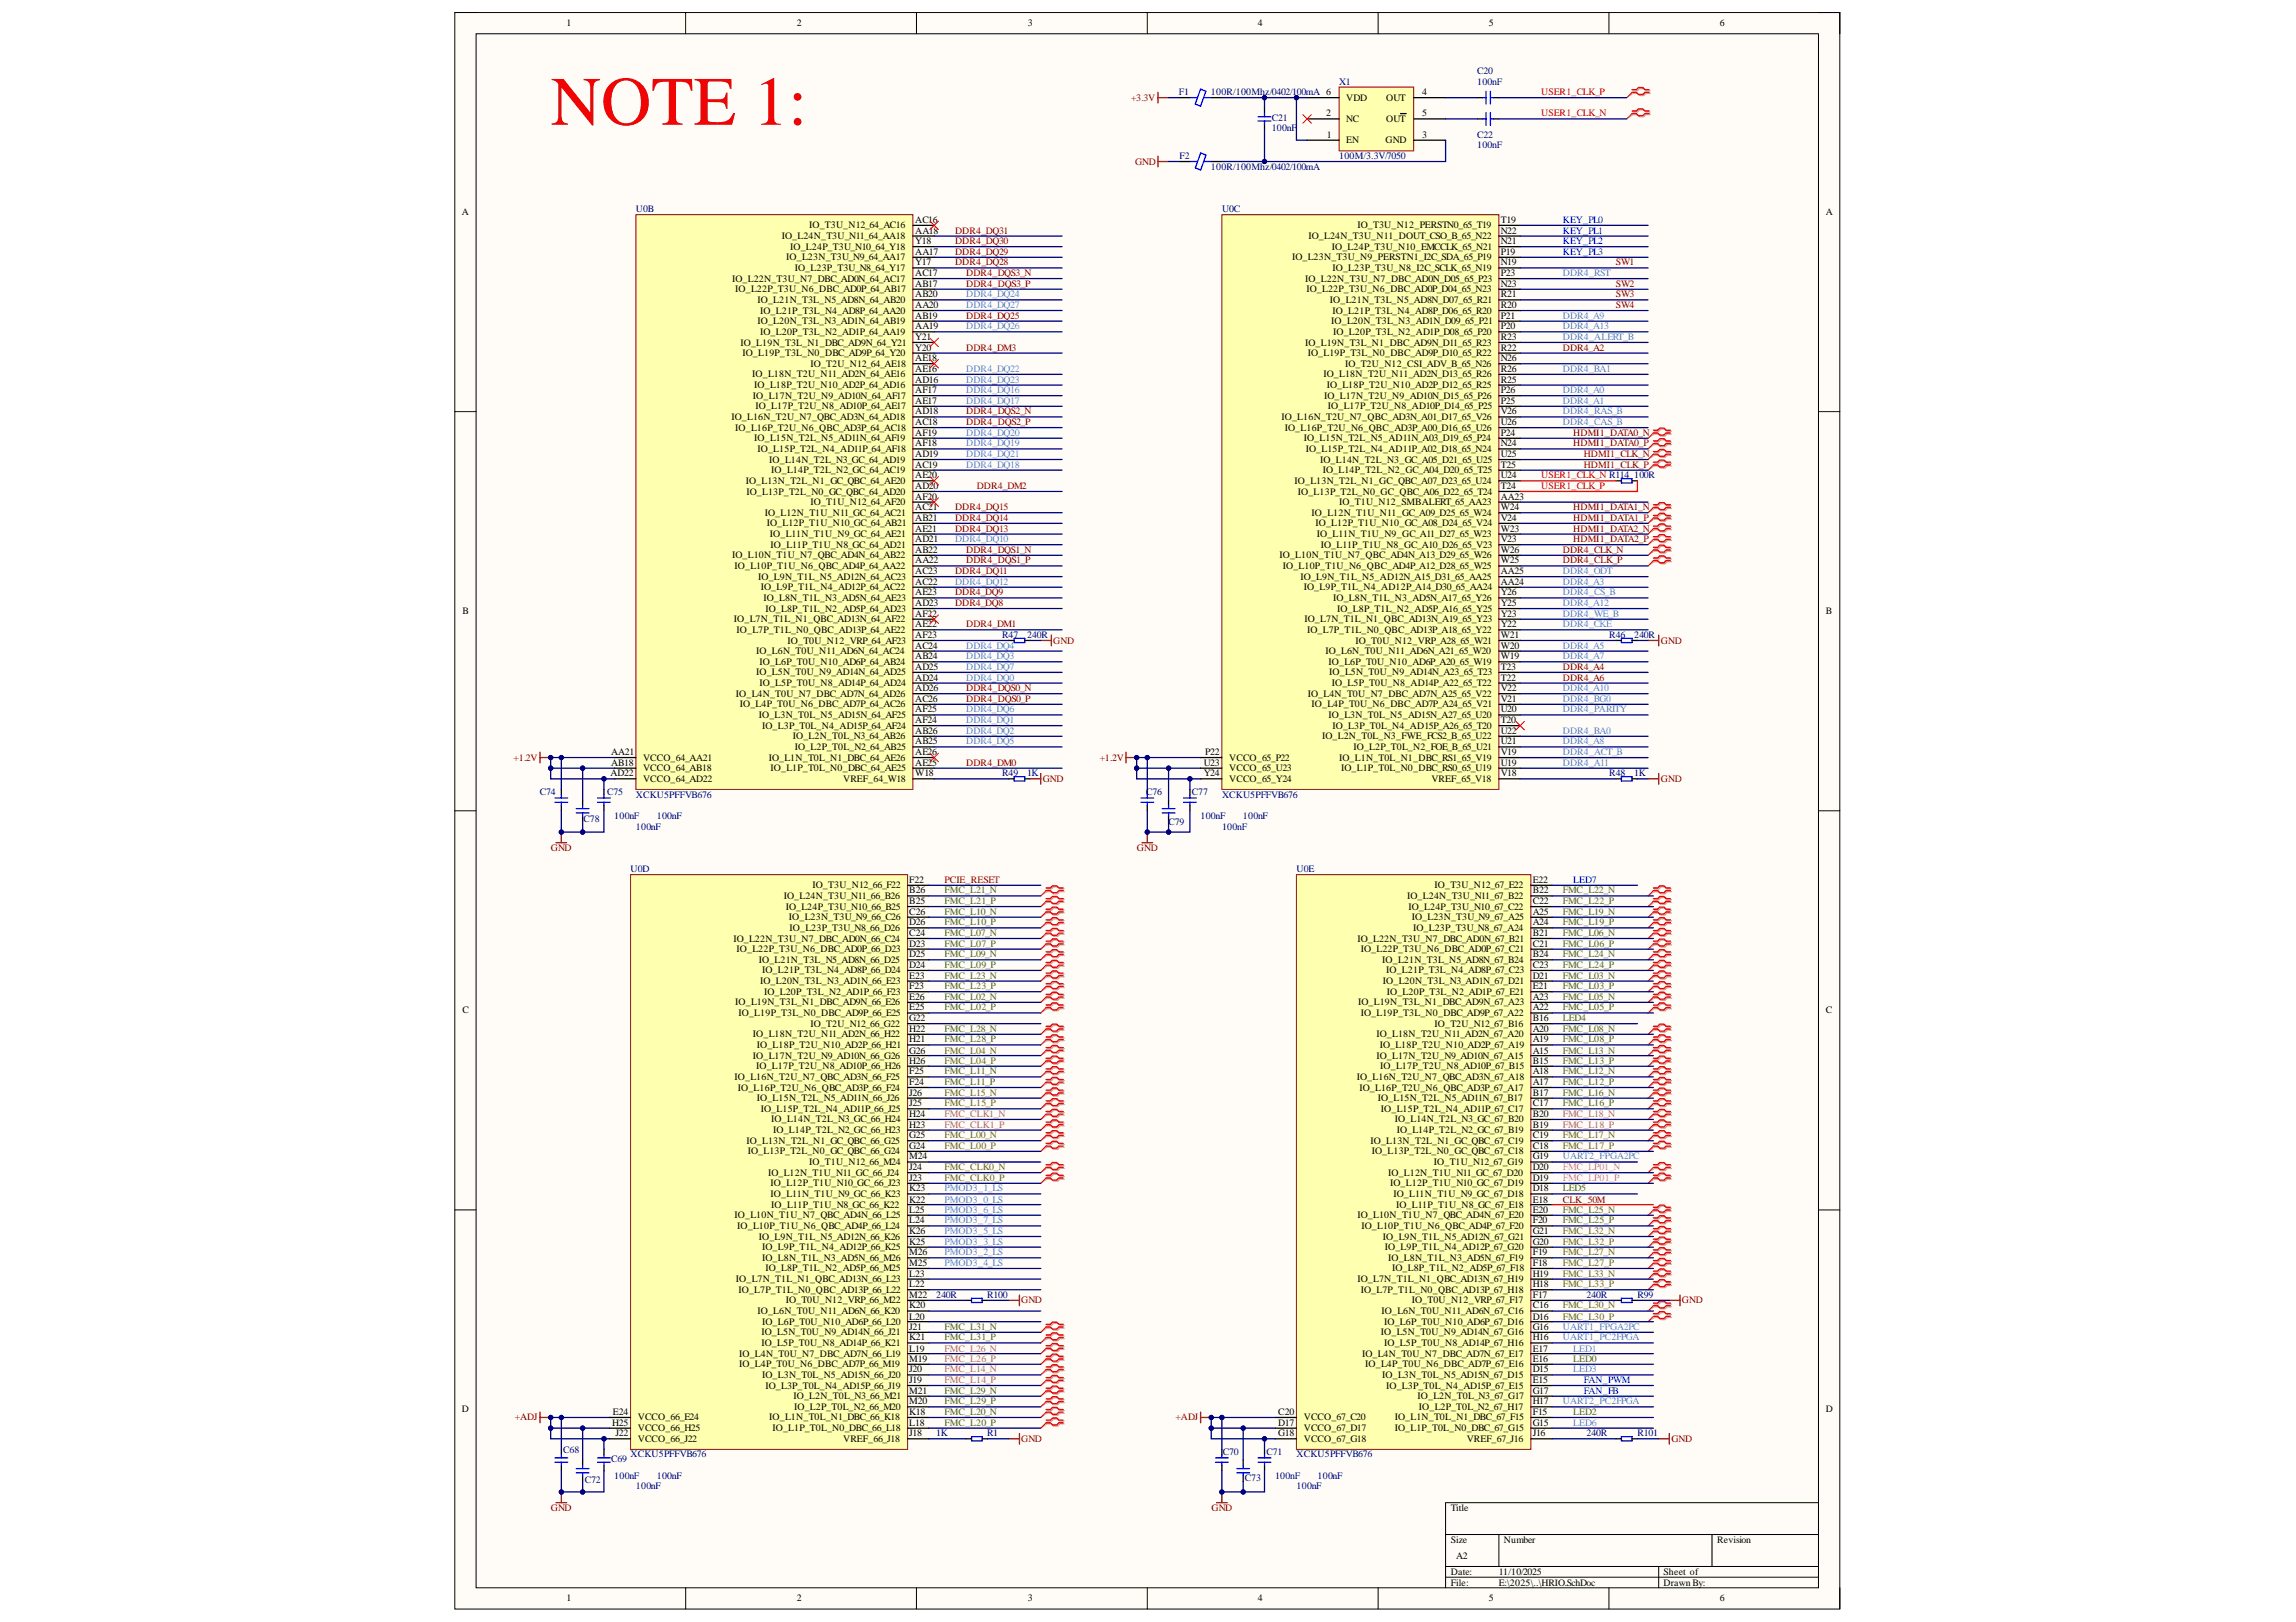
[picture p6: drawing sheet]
<svg xmlns="http://www.w3.org/2000/svg" width="297mm" height="210mm" viewBox="0 0 297 210" stroke-linecap="round" stroke-linejoin="round" font-family="sans-serif">
<defs><g id="words">
<text font-size="9" fill="#f00" x="71.3" y="16.1">NOTE 1:</text>
<g font-size="1.3">
<text x="73.3" y="3.4">1</text>
<text x="103.1" y="3.4">2</text>
<text x="133" y="3.4">3</text>
<text x="162.8" y="3.4">4</text>
<text x="192.6" y="3.4">5</text>
<text x="222.5" y="3.4">6</text>
<text x="171.6" y="15">2</text>
<text x="171.6" y="17.8">1</text>
<text x="174.2" y="13">VDD</text>
<text x="174.2" y="15.8">NC</text>
<text x="179.3" y="13">OUT</text>
<text x="179.3" y="15.8">OUT</text>
<text x="184" y="12.3">4</text>
<text x="184" y="15">5</text>
<text x="184" y="17.8">3</text>
<text x="174.2" y="18.5">EN</text>
<text x="179.3" y="18.5">GND</text>
<text x="59.8" y="27.8">A</text>
<text x="104.7" y="29.5">IO_T3U_N12_64_AC16</text>
<text x="118.4" y="28.8">AC16</text>
<text x="175.6" y="29.5">IO_T3U_N12_PERSTN0_65_T19</text>
<text x="194.1" y="28.8">T19</text>
<text x="236.2" y="27.8">A</text>
<text x="101.1" y="31">IO_L24N_T3U_N11_64_AA18</text>
<text x="101.7" y="33.7">IO_L23N_T3U_N9_64_AA17</text>
<text x="102.2" y="32.3">IO_L24P_T3U_N10_64_Y18</text>
<text x="102.8" y="35.1">IO_L23P_T3U_N8_64_Y17</text>
<text x="118.4" y="30.3">AA18</text>
<text x="118.4" y="31.6">Y18</text>
<text x="118.4" y="33">AA17</text>
<text x="118.4" y="34.3">Y17</text>
<text x="118.4" y="35.8">AC17</text>
<text x="167.2" y="33.7">IO_L23N_T3U_N9_PERSTN1_I2C_SDA_65_P19</text>
<text x="169.3" y="31">IO_L24N_T3U_N11_DOUT_CSO_B_65_N22</text>
<text x="172.3" y="32.3">IO_L24P_T3U_N10_EMCCLK_65_N21</text>
<text x="172.4" y="35.1">IO_L23P_T3U_N8_I2C_SCLK_65_N19</text>
<text x="194.1" y="30.3">N22</text>
<text x="194.1" y="31.6">N21</text>
<text x="194.1" y="33">P19</text>
<text x="194.1" y="34.3">N19</text>
<text x="194.1" y="35.8">P23</text>
<text x="94.7" y="36.4">IO_L22N_T3U_N7_DBC_AD0N_64_AC17</text>
<text x="95.1" y="37.8">IO_L22P_T3U_N6_DBC_AD0P_64_AB17</text>
<text x="98" y="39.2">IO_L21N_T3L_N5_AD8N_64_AB20</text>
<text x="98" y="41.9">IO_L20N_T3L_N3_AD1N_64_AB19</text>
<text x="98.3" y="40.6">IO_L21P_T3L_N4_AD8P_64_AA20</text>
<text x="118.4" y="37.1">AB17</text>
<text x="118.4" y="38.5">AB20</text>
<text x="118.4" y="39.9">AA20</text>
<text x="118.4" y="41.3">AB19</text>
<text x="168.8" y="36.4">IO_L22N_T3U_N7_DBC_AD0N_D05_65_P23</text>
<text x="169" y="37.8">IO_L22P_T3U_N6_DBC_AD0P_D04_65_N23</text>
<text x="172.1" y="39.2">IO_L21N_T3L_N5_AD8N_D07_65_R21</text>
<text x="172.2" y="41.9">IO_L20N_T3L_N3_AD1N_D09_65_P21</text>
<text x="172.4" y="40.6">IO_L21P_T3L_N4_AD8P_D06_65_R20</text>
<text x="194.1" y="37.1">N23</text>
<text x="194.1" y="38.5">R21</text>
<text x="194.1" y="39.9">R20</text>
<text x="194.1" y="41.3">P21</text>
<text x="95.8" y="44.7">IO_L19N_T3L_N1_DBC_AD9N_64_Y21</text>
<text x="96.1" y="46.1">IO_L19P_T3L_N0_DBC_AD9P_64_Y20</text>
<text x="98.3" y="43.3">IO_L20P_T3L_N2_AD1P_64_AA19</text>
<text x="104.9" y="47.4">IO_T2U_N12_64_AE18</text>
<text x="118.4" y="42.6">AA19</text>
<text x="118.4" y="44">Y21</text>
<text x="118.4" y="45.4">Y20</text>
<text x="118.4" y="46.8">AE18</text>
<text x="168.8" y="44.7">IO_L19N_T3L_N1_DBC_AD9N_D11_65_R23</text>
<text x="169.2" y="46.1">IO_L19P_T3L_N0_DBC_AD9P_D10_65_R22</text>
<text x="172.5" y="43.3">IO_L20P_T3L_N2_AD1P_D08_65_P20</text>
<text x="174" y="47.4">IO_T2U_N12_CSI_ADV_B_65_N26</text>
<text x="194.1" y="42.6">P20</text>
<text x="194.1" y="44">R23</text>
<text x="194.1" y="45.4">R22</text>
<text x="194.1" y="46.8">N26</text>
<text x="97.3" y="48.8">IO_L18N_T2U_N11_AD2N_64_AE16</text>
<text x="97.4" y="51.6">IO_L17N_T2U_N9_AD10N_64_AF17</text>
<text x="97.6" y="50.2">IO_L18P_T2U_N10_AD2P_64_AD16</text>
<text x="97.8" y="52.9">IO_L17P_T2U_N8_AD10P_64_AE17</text>
<text x="118.4" y="48.1">AE16</text>
<text x="118.4" y="49.6">AD16</text>
<text x="118.4" y="50.9">AF17</text>
<text x="118.4" y="52.3">AE17</text>
<text x="118.4" y="53.6">AD18</text>
<text x="171.2" y="48.8">IO_L18N_T2U_N11_AD2N_D13_65_R26</text>
<text x="171.3" y="51.6">IO_L17N_T2U_N9_AD10N_D15_65_P26</text>
<text x="171.6" y="50.2">IO_L18P_T2U_N10_AD2P_D12_65_R25</text>
<text x="171.8" y="52.9">IO_L17P_T2U_N8_AD10P_D14_65_P25</text>
<text x="194.1" y="48.1">R26</text>
<text x="194.1" y="49.6">R25</text>
<text x="194.1" y="50.9">P26</text>
<text x="194.1" y="52.3">P25</text>
<text x="194.1" y="53.6">V26</text>
<text x="94.6" y="54.4">IO_L16N_T2U_N7_QBC_AD3N_64_AD18</text>
<text x="95.1" y="55.7">IO_L16P_T2U_N6_QBC_AD3P_64_AC18</text>
<text x="97.6" y="57.1">IO_L15N_T2L_N5_AD11N_64_AF19</text>
<text x="98" y="58.4">IO_L15P_T2L_N4_AD11P_64_AF18</text>
<text x="99.5" y="59.9">IO_L14N_T2L_N3_GC_64_AD19</text>
<text x="118.4" y="55.1">AC18</text>
<text x="118.4" y="56.4">AF19</text>
<text x="118.4" y="57.8">AF18</text>
<text x="118.4" y="59.2">AD19</text>
<text x="165.8" y="54.4">IO_L16N_T2U_N7_QBC_AD3N_A01_D17_65_V26</text>
<text x="166.2" y="55.7">IO_L16P_T2U_N6_QBC_AD3P_A00_D16_65_U26</text>
<text x="168.7" y="57.1">IO_L15N_T2L_N5_AD11N_A03_D19_65_P24</text>
<text x="168.9" y="58.4">IO_L15P_T2L_N4_AD11P_A02_D18_65_N24</text>
<text x="170.8" y="59.9">IO_L14N_T2L_N3_GC_A05_D21_65_U25</text>
<text x="194.1" y="55.1">U26</text>
<text x="194.1" y="56.4">P24</text>
<text x="194.1" y="57.8">N24</text>
<text x="194.1" y="59.2">U25</text>
<text x="96.5" y="62.6">IO_L13N_T2L_N1_GC_QBC_64_AE20</text>
<text x="96.6" y="64">IO_L13P_T2L_N0_GC_QBC_64_AD20</text>
<text x="99.8" y="61.2">IO_L14P_T2L_N2_GC_64_AC19</text>
<text x="104.9" y="65.4">IO_T1U_N12_64_AF20</text>
<text x="118.4" y="60.6">AC19</text>
<text x="118.4" y="61.9">AE20</text>
<text x="118.4" y="63.3">AD20</text>
<text x="118.4" y="64.7">AF20</text>
<text x="167.5" y="62.6">IO_L13N_T2L_N1_GC_QBC_A07_D23_65_U24</text>
<text x="167.9" y="64">IO_L13P_T2L_N0_GC_QBC_A06_D22_65_T24</text>
<text x="171.1" y="61.2">IO_L14P_T2L_N2_GC_A04_D20_65_T25</text>
<text x="173.2" y="65.4">IO_T1U_N12_SMBALERT_65_AA23</text>
<text x="194.1" y="60.6">T25</text>
<text x="194.1" y="61.9">U24</text>
<text x="194.1" y="63.3">T24</text>
<text x="194.1" y="64.7">AA23</text>
<text x="98.9" y="66.7">IO_L12N_T1U_N11_GC_64_AC21</text>
<text x="99.2" y="68.1">IO_L12P_T1U_N10_GC_64_AB21</text>
<text x="99.6" y="69.5">IO_L11N_T1U_N9_GC_64_AE21</text>
<text x="99.7" y="70.9">IO_L11P_T1U_N8_GC_64_AD21</text>
<text x="118.4" y="66">AC21</text>
<text x="118.4" y="67.4">AB21</text>
<text x="118.4" y="68.8">AE21</text>
<text x="118.4" y="70.2">AD21</text>
<text x="118.4" y="71.5">AB22</text>
<text x="169.7" y="66.7">IO_L12N_T1U_N11_GC_A09_D25_65_W24</text>
<text x="170.2" y="68.1">IO_L12P_T1U_N10_GC_A08_D24_65_V24</text>
<text x="170.4" y="69.5">IO_L11N_T1U_N9_GC_A11_D27_65_W23</text>
<text x="170.9" y="70.9">IO_L11P_T1U_N8_GC_A10_D26_65_V23</text>
<text x="194.1" y="66">W24</text>
<text x="194.1" y="67.4">V24</text>
<text x="194.1" y="68.8">W23</text>
<text x="194.1" y="70.2">V23</text>
<text x="194.1" y="71.5">W26</text>
<text x="94.7" y="72.2">IO_L10N_T1U_N7_QBC_AD4N_64_AB22</text>
<text x="95" y="73.7">IO_L10P_T1U_N6_QBC_AD4P_64_AA22</text>
<text x="98.1" y="75">IO_L9N_T1L_N5_AD12N_64_AC23</text>
<text x="98.4" y="76.4">IO_L9P_T1L_N4_AD12P_64_AC22</text>
<text x="98.8" y="77.7">IO_L8N_T1L_N3_AD5N_64_AE23</text>
<text x="118.4" y="72.9">AA22</text>
<text x="118.4" y="74.3">AC23</text>
<text x="118.4" y="75.7">AC22</text>
<text x="118.4" y="77">AE23</text>
<text x="165.5" y="72.2">IO_L10N_T1U_N7_QBC_AD4N_A13_D29_65_W26</text>
<text x="166" y="73.7">IO_L10P_T1U_N6_QBC_AD4P_A12_D28_65_W25</text>
<text x="168.3" y="75">IO_L9N_T1L_N5_AD12N_A15_D31_65_AA25</text>
<text x="168.7" y="76.4">IO_L9P_T1L_N4_AD12P_A14_D30_65_AA24</text>
<text x="172.5" y="77.7">IO_L8N_T1L_N3_AD5N_A17_65_Y26</text>
<text x="194.1" y="72.9">W25</text>
<text x="194.1" y="74.3">AA25</text>
<text x="194.1" y="75.7">AA24</text>
<text x="194.1" y="77">Y26</text>
<text x="59.8" y="79.5">B</text>
<text x="95" y="80.5">IO_L7N_T1L_N1_QBC_AD13N_64_AF22</text>
<text x="95.3" y="81.9">IO_L7P_T1L_N0_QBC_AD13P_64_AE22</text>
<text x="99" y="79.2">IO_L8P_T1L_N2_AD5P_64_AD23</text>
<text x="101.9" y="83.3">IO_T0U_N12_VRP_64_AF23</text>
<text x="118.4" y="78.5">AD23</text>
<text x="118.4" y="79.8">AF22</text>
<text x="118.4" y="81.2">AE22</text>
<text x="118.4" y="82.5">AF23</text>
<text x="118.4" y="84">AC24</text>
<text x="168.8" y="80.5">IO_L7N_T1L_N1_QBC_AD13N_A19_65_Y23</text>
<text x="169.1" y="81.9">IO_L7P_T1L_N0_QBC_AD13P_A18_65_Y22</text>
<text x="173" y="79.2">IO_L8P_T1L_N2_AD5P_A16_65_Y25</text>
<text x="175.4" y="83.3">IO_T0U_N12_VRP_A28_65_W21</text>
<text x="194.1" y="78.5">Y25</text>
<text x="194.1" y="79.8">Y23</text>
<text x="194.1" y="81.2">Y22</text>
<text x="194.1" y="82.5">W21</text>
<text x="194.1" y="84">W20</text>
<text x="236.2" y="79.5">B</text>
<text x="97.8" y="84.7">IO_L6N_T0U_N11_AD6N_64_AC24</text>
<text x="97.8" y="87.4">IO_L5N_T0U_N9_AD14N_64_AD25</text>
<text x="98.3" y="86">IO_L6P_T0U_N10_AD6P_64_AB24</text>
<text x="98.3" y="88.8">IO_L5P_T0U_N8_AD14P_64_AD24</text>
<text x="118.4" y="85.3">AB24</text>
<text x="118.4" y="86.7">AD25</text>
<text x="118.4" y="88.1">AD24</text>
<text x="118.4" y="89.5">AD26</text>
<text x="171.5" y="84.7">IO_L6N_T0U_N11_AD6N_A21_65_W20</text>
<text x="171.9" y="86">IO_L6P_T0U_N10_AD6P_A20_65_W19</text>
<text x="172" y="87.4">IO_L5N_T0U_N9_AD14N_A23_65_T23</text>
<text x="172.3" y="88.8">IO_L5P_T0U_N8_AD14P_A22_65_T22</text>
<text x="194.1" y="85.3">W19</text>
<text x="194.1" y="86.7">T23</text>
<text x="194.1" y="88.1">T22</text>
<text x="194.1" y="89.5">V22</text>
<text x="95.2" y="90.2">IO_L4N_T0U_N7_DBC_AD7N_64_AD26</text>
<text x="95.7" y="91.5">IO_L4P_T0U_N6_DBC_AD7P_64_AC26</text>
<text x="98.2" y="92.9">IO_L3N_T0L_N5_AD15N_64_AF25</text>
<text x="98.6" y="94.3">IO_L3P_T0L_N4_AD15P_64_AF24</text>
<text x="102.6" y="95.7">IO_L2N_T0L_N3_64_AB26</text>
<text x="118.4" y="90.8">AC26</text>
<text x="118.4" y="92.2">AF25</text>
<text x="118.4" y="93.6">AF24</text>
<text x="118.4" y="95">AB26</text>
<text x="169.2" y="90.2">IO_L4N_T0U_N7_DBC_AD7N_A25_65_V22</text>
<text x="169.7" y="91.5">IO_L4P_T0U_N6_DBC_AD7P_A24_65_V21</text>
<text x="171" y="95.7">IO_L2N_T0L_N3_FWE_FCS2_B_65_U22</text>
<text x="171.9" y="92.9">IO_L3N_T0L_N5_AD15N_A27_65_U20</text>
<text x="172.4" y="94.3">IO_L3P_T0L_N4_AD15P_A26_65_T20</text>
<text x="194.1" y="90.8">V21</text>
<text x="194.1" y="92.2">U20</text>
<text x="194.1" y="93.6">T20</text>
<text x="194.1" y="95">U22</text>
<text x="79" y="100.5">AD22</text>
<text x="79" y="97.8">AA21</text>
<text x="79" y="99.1">AB18</text>
<text x="83.2" y="98.4">VCCO_64_AA21</text>
<text x="83.2" y="99.8">VCCO_64_AB18</text>
<text x="83.2" y="101.1">VCCO_64_AD22</text>
<text x="99.4" y="98.4">IO_L1N_T0L_N1_DBC_64_AE26</text>
<text x="99.7" y="99.8">IO_L1P_T0L_N0_DBC_64_AE25</text>
<text x="102.8" y="97">IO_L2P_T0L_N2_64_AB25</text>
<text x="109.1" y="101.1">VREF_64_W18</text>
<text x="118.4" y="96.3">AB25</text>
<text x="118.4" y="97.8">AE26</text>
<text x="118.4" y="99.1">AE25</text>
<text x="118.4" y="100.5">W18</text>
<text x="155.7" y="99.1">U23</text>
<text x="155.7" y="100.5">Y24</text>
<text x="155.9" y="97.8">P22</text>
<text x="159" y="98.4">VCCO_65_P22</text>
<text x="159" y="99.8">VCCO_65_U23</text>
<text x="159" y="101.1">VCCO_65_Y24</text>
<text x="173.2" y="98.4">IO_L1N_T0L_N1_DBC_RS1_65_V19</text>
<text x="173.5" y="99.8">IO_L1P_T0L_N0_DBC_RS0_65_U19</text>
<text x="175.1" y="97">IO_L2P_T0L_N2_FOE_B_65_U21</text>
<text x="185.2" y="101.1">VREF_65_V18</text>
<text x="194.1" y="96.3">U21</text>
<text x="194.1" y="97.8">V19</text>
<text x="194.1" y="99.1">U19</text>
<text x="194.1" y="100.5">V18</text>
<text x="101.4" y="116.3">IO_L24N_T3U_N11_66_B26</text>
<text x="101.6" y="117.7">IO_L24P_T3U_N10_66_B25</text>
<text x="102.1" y="119.1">IO_L23N_T3U_N9_66_C26</text>
<text x="105.1" y="114.9">IO_T3U_N12_66_F22</text>
<text x="117.6" y="114.3">F22</text>
<text x="117.6" y="115.6">B26</text>
<text x="117.6" y="117.1">B25</text>
<text x="117.6" y="118.4">C26</text>
<text x="117.6" y="119.8">D26</text>
<text x="182" y="116.3">IO_L24N_T3U_N11_67_B22</text>
<text x="182.2" y="117.7">IO_L24P_T3U_N10_67_C22</text>
<text x="182.6" y="119.1">IO_L23N_T3U_N9_67_A25</text>
<text x="185.6" y="114.9">IO_T3U_N12_67_E22</text>
<text x="198.3" y="114.3">E22</text>
<text x="198.3" y="115.6">B22</text>
<text x="198.3" y="117.1">C22</text>
<text x="198.3" y="118.4">A25</text>
<text x="198.3" y="119.8">A24</text>
<text x="94.9" y="121.9">IO_L22N_T3U_N7_DBC_AD0N_66_C24</text>
<text x="95.3" y="123.2">IO_L22P_T3U_N6_DBC_AD0P_66_D23</text>
<text x="98.2" y="124.6">IO_L21N_T3L_N5_AD8N_66_D25</text>
<text x="98.6" y="125.9">IO_L21P_T3L_N4_AD8P_66_D24</text>
<text x="102.2" y="120.4">IO_L23P_T3U_N8_66_D26</text>
<text x="117.6" y="121.1">C24</text>
<text x="117.6" y="122.5">D23</text>
<text x="117.6" y="123.9">D25</text>
<text x="117.6" y="125.3">D24</text>
<text x="175.6" y="121.9">IO_L22N_T3U_N7_DBC_AD0N_67_B21</text>
<text x="176" y="123.2">IO_L22P_T3U_N6_DBC_AD0P_67_C21</text>
<text x="178.8" y="124.6">IO_L21N_T3L_N5_AD8N_67_B24</text>
<text x="179.3" y="125.9">IO_L21P_T3L_N4_AD8P_67_C23</text>
<text x="182.8" y="120.4">IO_L23P_T3U_N8_67_A24</text>
<text x="198.3" y="121.1">B21</text>
<text x="198.3" y="122.5">C21</text>
<text x="198.3" y="123.9">B24</text>
<text x="198.3" y="125.3">C23</text>
<text x="59.8" y="131.1">C</text>
<text x="95.1" y="130.1">IO_L19N_T3L_N1_DBC_AD9N_66_E26</text>
<text x="95.6" y="131.5">IO_L19P_T3L_N0_DBC_AD9P_66_E25</text>
<text x="98.3" y="127.4">IO_L20N_T3L_N3_AD1N_66_E23</text>
<text x="98.9" y="128.7">IO_L20P_T3L_N2_AD1P_66_F23</text>
<text x="117.6" y="126.7">E23</text>
<text x="117.6" y="128">F23</text>
<text x="117.6" y="129.4">E26</text>
<text x="117.6" y="130.8">E25</text>
<text x="175.7" y="130.1">IO_L19N_T3L_N1_DBC_AD9N_67_A23</text>
<text x="176" y="131.5">IO_L19P_T3L_N0_DBC_AD9P_67_A22</text>
<text x="178.9" y="127.4">IO_L20N_T3L_N3_AD1N_67_D21</text>
<text x="179.4" y="128.7">IO_L20P_T3L_N2_AD1P_67_E21</text>
<text x="198.3" y="126.7">D21</text>
<text x="198.3" y="128">E21</text>
<text x="198.3" y="129.4">A23</text>
<text x="198.3" y="130.8">A22</text>
<text x="236.2" y="131.1">C</text>
<text x="97.4" y="134.2">IO_L18N_T2U_N11_AD2N_66_H22</text>
<text x="97.4" y="137">IO_L17N_T2U_N9_AD10N_66_G26</text>
<text x="97.9" y="135.6">IO_L18P_T2U_N10_AD2P_66_H21</text>
<text x="104.9" y="132.9">IO_T2U_N12_66_G22</text>
<text x="117.6" y="132.2">G22</text>
<text x="117.6" y="133.5">H22</text>
<text x="117.6" y="134.9">H21</text>
<text x="117.6" y="136.3">G26</text>
<text x="117.6" y="137.7">H26</text>
<text x="178.1" y="134.2">IO_L18N_T2U_N11_AD2N_67_A20</text>
<text x="178.1" y="137">IO_L17N_T2U_N9_AD10N_67_A15</text>
<text x="178.5" y="135.6">IO_L18P_T2U_N10_AD2P_67_A19</text>
<text x="185.6" y="132.9">IO_T2U_N12_67_B16</text>
<text x="198.3" y="132.2">B16</text>
<text x="198.3" y="133.5">A20</text>
<text x="198.3" y="134.9">A19</text>
<text x="198.3" y="136.3">A15</text>
<text x="198.3" y="137.7">B15</text>
<text x="95" y="139.7">IO_L16N_T2U_N7_QBC_AD3N_66_F25</text>
<text x="95.5" y="141.2">IO_L16P_T2U_N6_QBC_AD3P_66_F24</text>
<text x="97.8" y="138.4">IO_L17P_T2U_N8_AD10P_66_H26</text>
<text x="97.9" y="142.5">IO_L15N_T2L_N5_AD11N_66_J26</text>
<text x="98.4" y="143.9">IO_L15P_T2L_N4_AD11P_66_J25</text>
<text x="117.6" y="139">F25</text>
<text x="117.6" y="140.4">F24</text>
<text x="117.6" y="141.8">J26</text>
<text x="117.6" y="143.2">J25</text>
<text x="175.5" y="139.7">IO_L16N_T2U_N7_QBC_AD3N_67_A18</text>
<text x="175.9" y="141.2">IO_L16P_T2U_N6_QBC_AD3P_67_A17</text>
<text x="178.2" y="142.5">IO_L15N_T2L_N5_AD11N_67_B17</text>
<text x="178.6" y="138.4">IO_L17P_T2U_N8_AD10P_67_B15</text>
<text x="178.7" y="143.9">IO_L15P_T2L_N4_AD11P_67_C17</text>
<text x="198.3" y="139">A18</text>
<text x="198.3" y="140.4">A17</text>
<text x="198.3" y="141.8">B17</text>
<text x="198.3" y="143.2">C17</text>
<text x="96.6" y="148">IO_L13N_T2L_N1_GC_QBC_66_G25</text>
<text x="96.7" y="149.4">IO_L13P_T2L_N0_GC_QBC_66_G24</text>
<text x="99.8" y="145.2">IO_L14N_T2L_N3_GC_66_H24</text>
<text x="100" y="146.7">IO_L14P_T2L_N2_GC_66_H23</text>
<text x="117.6" y="144.5">H24</text>
<text x="117.6" y="146">H23</text>
<text x="117.6" y="147.3">G25</text>
<text x="117.6" y="148.7">G24</text>
<text x="177.3" y="148">IO_L13N_T2L_N1_GC_QBC_67_C19</text>
<text x="177.5" y="149.4">IO_L13P_T2L_N0_GC_QBC_67_C18</text>
<text x="180.4" y="145.2">IO_L14N_T2L_N3_GC_67_B20</text>
<text x="180.7" y="146.7">IO_L14P_T2L_N2_GC_67_B19</text>
<text x="198.3" y="144.5">B20</text>
<text x="198.3" y="146">B19</text>
<text x="198.3" y="147.3">C19</text>
<text x="198.3" y="148.7">C18</text>
<text x="99.4" y="152.2">IO_L12N_T1U_N11_GC_66_J24</text>
<text x="99.7" y="153.5">IO_L12P_T1U_N10_GC_66_J23</text>
<text x="99.7" y="154.9">IO_L11N_T1U_N9_GC_66_K23</text>
<text x="104.7" y="150.8">IO_T1U_N12_66_M24</text>
<text x="117.6" y="150">M24</text>
<text x="117.6" y="151.5">J24</text>
<text x="117.6" y="152.8">J23</text>
<text x="117.6" y="154.2">K23</text>
<text x="117.6" y="155.6">K22</text>
<text x="179.6" y="152.2">IO_L12N_T1U_N11_GC_67_D20</text>
<text x="179.8" y="153.5">IO_L12P_T1U_N10_GC_67_D19</text>
<text x="180.3" y="154.9">IO_L11N_T1U_N9_GC_67_D18</text>
<text x="185.5" y="150.8">IO_T1U_N12_67_G19</text>
<text x="198.3" y="150">G19</text>
<text x="198.3" y="151.5">D20</text>
<text x="198.3" y="152.8">D19</text>
<text x="198.3" y="154.2">D18</text>
<text x="198.3" y="155.6">E18</text>
<text x="95" y="157.6">IO_L10N_T1U_N7_QBC_AD4N_66_L25</text>
<text x="95.4" y="159">IO_L10P_T1U_N6_QBC_AD4P_66_L24</text>
<text x="98.2" y="160.4">IO_L9N_T1L_N5_AD12N_66_K26</text>
<text x="98.6" y="161.8">IO_L9P_T1L_N4_AD12P_66_K25</text>
<text x="99.8" y="156.3">IO_L11P_T1U_N8_GC_66_K22</text>
<text x="117.6" y="157">L25</text>
<text x="117.6" y="158.3">L24</text>
<text x="117.6" y="159.7">K26</text>
<text x="117.6" y="161.1">K25</text>
<text x="175.6" y="157.6">IO_L10N_T1U_N7_QBC_AD4N_67_E20</text>
<text x="176.1" y="159">IO_L10P_T1U_N6_QBC_AD4P_67_F20</text>
<text x="178.9" y="160.4">IO_L9N_T1L_N5_AD12N_67_G21</text>
<text x="179.2" y="161.8">IO_L9P_T1L_N4_AD12P_67_G20</text>
<text x="180.6" y="156.3">IO_L11P_T1U_N8_GC_67_E18</text>
<text x="198.3" y="157">E20</text>
<text x="198.3" y="158.3">F20</text>
<text x="198.3" y="159.7">G21</text>
<text x="198.3" y="161.1">G20</text>
<text x="95.2" y="165.9">IO_L7N_T1L_N1_QBC_AD13N_66_L23</text>
<text x="95.6" y="167.3">IO_L7P_T1L_N0_QBC_AD13P_66_L22</text>
<text x="98.6" y="163.1">IO_L8N_T1L_N3_AD5N_66_M26</text>
<text x="99" y="164.5">IO_L8P_T1L_N2_AD5P_66_M25</text>
<text x="117.6" y="162.5">M26</text>
<text x="117.6" y="163.8">M25</text>
<text x="117.6" y="165.3">L23</text>
<text x="117.6" y="166.6">L22</text>
<text x="117.6" y="168">M22</text>
<text x="175.6" y="165.9">IO_L7N_T1L_N1_QBC_AD13N_67_H19</text>
<text x="176" y="167.3">IO_L7P_T1L_N0_QBC_AD13P_67_H18</text>
<text x="179.6" y="163.1">IO_L8N_T1L_N3_AD5N_67_F19</text>
<text x="180.1" y="164.5">IO_L8P_T1L_N2_AD5P_67_F18</text>
<text x="198.3" y="162.5">F19</text>
<text x="198.3" y="163.8">F18</text>
<text x="198.3" y="165.3">H19</text>
<text x="198.3" y="166.6">H18</text>
<text x="198.3" y="168">F17</text>
<text x="98" y="170.1">IO_L6N_T0U_N11_AD6N_66_K20</text>
<text x="98.5" y="172.8">IO_L5N_T0U_N9_AD14N_66_J21</text>
<text x="98.6" y="171.4">IO_L6P_T0U_N10_AD6P_66_L20</text>
<text x="101.6" y="168.6">IO_T0U_N12_VRP_66_M22</text>
<text x="117.6" y="169.3">K20</text>
<text x="117.6" y="170.8">L20</text>
<text x="117.6" y="172.1">J21</text>
<text x="117.6" y="173.5">K21</text>
<text x="178.7" y="172.8">IO_L5N_T0U_N9_AD14N_67_G16</text>
<text x="178.7" y="170.1">IO_L6N_T0U_N11_AD6N_67_C16</text>
<text x="179.1" y="171.4">IO_L6P_T0U_N10_AD6P_67_D16</text>
<text x="182.6" y="168.6">IO_T0U_N12_VRP_67_F17</text>
<text x="198.3" y="169.3">C16</text>
<text x="198.3" y="170.8">D16</text>
<text x="198.3" y="172.1">G16</text>
<text x="198.3" y="173.5">H16</text>
<text x="95.6" y="175.6">IO_L4N_T0U_N7_DBC_AD7N_66_L19</text>
<text x="95.6" y="176.9">IO_L4P_T0U_N6_DBC_AD7P_66_M19</text>
<text x="98.5" y="174.1">IO_L5P_T0U_N8_AD14P_66_K21</text>
<text x="98.6" y="178.3">IO_L3N_T0L_N5_AD15N_66_J20</text>
<text x="99" y="179.7">IO_L3P_T0L_N4_AD15P_66_J19</text>
<text x="117.6" y="174.9">L19</text>
<text x="117.6" y="176.3">M19</text>
<text x="117.6" y="177.6">J20</text>
<text x="117.6" y="179">J19</text>
<text x="176.2" y="175.6">IO_L4N_T0U_N7_DBC_AD7N_67_E17</text>
<text x="176.6" y="176.9">IO_L4P_T0U_N6_DBC_AD7P_67_E16</text>
<text x="178.8" y="178.3">IO_L3N_T0L_N5_AD15N_67_D15</text>
<text x="179.1" y="174.1">IO_L5P_T0U_N8_AD14P_67_H16</text>
<text x="179.3" y="179.7">IO_L3P_T0L_N4_AD15P_67_E15</text>
<text x="198.3" y="174.9">E17</text>
<text x="198.3" y="176.3">E16</text>
<text x="198.3" y="177.6">D15</text>
<text x="198.3" y="179">E15</text>
<text x="59.8" y="182.8">D</text>
<text x="79.2" y="184.5">H25</text>
<text x="79.3" y="183.1">E24</text>
<text x="79.6" y="185.9">J22</text>
<text x="82.5" y="183.8">VCCO_66_E24</text>
<text x="82.5" y="185.2">VCCO_66_H25</text>
<text x="99.5" y="183.8">IO_L1N_T0L_N1_DBC_66_K18</text>
<text x="100" y="185.2">IO_L1P_T0L_N0_DBC_66_L18</text>
<text x="102.7" y="181.1">IO_L2N_T0L_N3_66_M21</text>
<text x="102.7" y="182.4">IO_L2P_T0L_N2_66_M20</text>
<text x="117.6" y="180.4">M21</text>
<text x="117.6" y="181.8">M20</text>
<text x="117.6" y="183.1">K18</text>
<text x="117.6" y="184.5">L18</text>
<text x="117.6" y="185.9">J18</text>
<text x="165.4" y="183.1">C20</text>
<text x="165.4" y="184.5">D17</text>
<text x="165.4" y="185.9">G18</text>
<text x="168.7" y="183.8">VCCO_67_C20</text>
<text x="168.7" y="185.2">VCCO_67_D17</text>
<text x="180.4" y="183.8">IO_L1N_T0L_N1_DBC_67_F15</text>
<text x="180.4" y="185.2">IO_L1P_T0L_N0_DBC_67_G15</text>
<text x="183.4" y="181.1">IO_L2N_T0L_N3_67_G17</text>
<text x="183.6" y="182.4">IO_L2P_T0L_N2_67_H17</text>
<text x="198.3" y="180.4">G17</text>
<text x="198.3" y="181.8">H17</text>
<text x="198.3" y="183.1">F15</text>
<text x="198.3" y="184.5">G15</text>
<text x="198.3" y="185.9">J16</text>
<text x="236.2" y="182.8">D</text>
<text x="82.5" y="186.6">VCCO_66_J22</text>
<text x="109.1" y="186.6">VREF_66_J18</text>
<text x="168.7" y="186.6">VCCO_67_G18</text>
<text x="189.7" y="186.6">VREF_67_J16</text>
<text x="187.7" y="195.5">Title</text>
<text x="187.7" y="199.7">Size</text>
<text x="187.7" y="203.8">Date:</text>
<text x="188.4" y="201.7">A2</text>
<text x="193.9" y="203.8">11/10/2025</text>
<text x="194.6" y="199.7">Number</text>
<text x="215.2" y="203.8">Sheet of</text>
<text x="222.2" y="199.7">Revision</text>
<text x="73.3" y="207.2">1</text>
<text x="103.1" y="207.2">2</text>
<text x="133" y="207.2">3</text>
<text x="162.8" y="207.2">4</text>
<text x="187.7" y="205.2">File:</text>
<text x="192.6" y="207.2">5</text>
<text x="193.9" y="205.2">E:\2025\..\HRIO.SchDoc</text>
<text x="215.2" y="205.2">DrawnBy:</text>
<text x="222.5" y="207.2">6</text>
</g>
<g font-size="1.3" fill="#000080">
<text x="173.2" y="11">X1</text>
<text x="191.1" y="9.6">C20</text>
<text x="191.1" y="11">100nF</text>
<text x="152.5" y="12.3">F1</text>
<text x="156.7" y="12.3">100R/100Mhz/0402/100mA 6</text>
<text x="164.5" y="15.6">C21</text>
<text x="164.5" y="17">100nF</text>
<text x="191.1" y="17.8">C22</text>
<text x="152.6" y="20.6">F2</text>
<text x="156.7" y="22">100R/100Mhz/0402/100mA</text>
<text x="173.2" y="20.6">100M/3.3V/7050</text>
<text x="191.1" y="19.2">100nF</text>
<text x="82.3" y="27.5">U0B</text>
<text x="158.1" y="27.5">U0C</text>
<text x="211.4" y="61.9">100R</text>
<text x="129.7" y="82.5">R47</text>
<text x="132.9" y="82.5">240R</text>
<text x="208.2" y="82.5">R46</text>
<text x="211.4" y="82.5">240R</text>
<text x="129.7" y="100.5">R49</text>
<text x="132.9" y="100.5">1K</text>
<text x="208.2" y="100.5">R48</text>
<text x="211.4" y="100.5">1K</text>
<text x="69.8" y="102.9">C74</text>
<text x="75.5" y="106.4">C78</text>
<text x="78.5" y="102.9">C75</text>
<text x="79.5" y="106">100nF</text>
<text x="82.3" y="103.3">XCKU5PFFVB676</text>
<text x="82.3" y="107.4">100nF</text>
<text x="85" y="106">100nF</text>
<text x="148.3" y="102.9">C76</text>
<text x="151.2" y="106.8">C79</text>
<text x="154.2" y="102.9">C77</text>
<text x="155.3" y="106">100nF</text>
<text x="158.1" y="103.3">XCKU5PFFVB676</text>
<text x="158.1" y="107.4">100nF</text>
<text x="160.8" y="106">100nF</text>
<text x="81.6" y="112.9">U0D</text>
<text x="167.7" y="112.9">U0E</text>
<text x="121.1" y="168">240R</text>
<text x="127.7" y="168">R100</text>
<text x="205.2" y="168">240R</text>
<text x="211.8" y="168">R99</text>
<text x="121.1" y="185.9">1K</text>
<text x="127.7" y="185.9">R1</text>
<text x="205.2" y="185.9">240R</text>
<text x="211.8" y="185.9">R101</text>
<text x="72.9" y="188.1">C68</text>
<text x="75.7" y="191.9">C72</text>
<text x="79" y="189.2">C69</text>
<text x="79.5" y="191.4">100nF</text>
<text x="81.6" y="188.6">XCKU5PFFVB676</text>
<text x="85" y="191.4">100nF</text>
<text x="158.2" y="188.3">C70</text>
<text x="161.1" y="191.6">C73</text>
<text x="163.9" y="188.3">C71</text>
<text x="165" y="191.4">100nF</text>
<text x="167.7" y="188.6">XCKU5PFFVB676</text>
<text x="170.5" y="191.4">100nF</text>
<text x="82.3" y="192.7">100nF</text>
<text x="167.7" y="192.7">100nF</text>
</g>
<g font-size="1.3" fill="#800000">
<text x="146.3" y="13">+3.3V</text>
<text x="146.8" y="21.3">GND</text>
<text x="123.6" y="34.3">DDR4_DQ28</text>
<text x="123.6" y="33">DDR4_DQ29</text>
<text x="123.6" y="31.6">DDR4_DQ30</text>
<text x="123.6" y="30.3">DDR4_DQ31</text>
<text x="125" y="35.8">DDR4_DQS3_N</text>
<text x="209" y="34.3">SW1</text>
<text x="125" y="41.3">DDR4_DQ25</text>
<text x="125" y="37.1">DDR4_DQS3_P</text>
<text x="209" y="37.1">SW2</text>
<text x="209" y="38.5">SW3</text>
<text x="209" y="39.9">SW4</text>
<text x="125" y="45.4">DDR4_DM3</text>
<text x="202.2" y="45.4">DDR4_A2</text>
<text x="125" y="53.6">DDR4_DQS2_N</text>
<text x="125" y="55.1">DDR4_DQS2_P</text>
<text x="203.5" y="56.4">HDMI1_DATA0_N</text>
<text x="203.5" y="57.8">HDMI1_DATA0_P</text>
<text x="204.9" y="59.2">HDMI1_CLK_N</text>
<text x="126.4" y="63.3">DDR4_DM2</text>
<text x="204.9" y="60.6">HDMI1_CLK_P</text>
<text x="123.6" y="68.8">DDR4_DQ13</text>
<text x="123.6" y="67.4">DDR4_DQ14</text>
<text x="123.6" y="66">DDR4_DQ15</text>
<text x="125" y="71.5">DDR4_DQS1_N</text>
<text x="202.2" y="71.5">DDR4_CLK_N</text>
<text x="203.5" y="66">HDMI1_DATA1_N</text>
<text x="203.5" y="67.4">HDMI1_DATA1_P</text>
<text x="203.5" y="68.8">HDMI1_DATA2_N</text>
<text x="203.5" y="70.2">HDMI1_DATA2_P</text>
<text x="123.6" y="77">DDR4_DQ9</text>
<text x="123.6" y="74.3">DDR4_DQ11</text>
<text x="125" y="72.9">DDR4_DQS1_P</text>
<text x="202.2" y="72.9">DDR4_CLK_P</text>
<text x="123.6" y="78.5">DDR4_DQ8</text>
<text x="125" y="81.2">DDR4_DM1</text>
<text x="136.3" y="83.3">GND</text>
<text x="214.9" y="83.3">GND</text>
<text x="125" y="89.5">DDR4_DQS0_N</text>
<text x="202.2" y="86.7">DDR4_A4</text>
<text x="202.2" y="88.1">DDR4_A6</text>
<text x="125" y="90.8">DDR4_DQS0_P</text>
<text x="66.4" y="98.4">+1.2V</text>
<text x="125" y="99.1">DDR4_DM0</text>
<text x="134.9" y="101.1">GND</text>
<text x="142.3" y="98.4">+1.2V</text>
<text x="214.9" y="101.1">GND</text>
<text x="71.3" y="110.1">GND</text>
<text x="147.1" y="110.1">GND</text>
<text x="122.2" y="114.3">PCIE_RESET</text>
<text x="202.2" y="155.6">CLK_50M</text>
<text x="132.1" y="168.6">GND</text>
<text x="217.6" y="168.6">GND</text>
<text x="66.6" y="183.8">+ADJ</text>
<text x="152.1" y="183.8">+ADJ</text>
<text x="132.1" y="186.6">GND</text>
<text x="216.2" y="186.6">GND</text>
<text x="71.3" y="195.5">GND</text>
<text x="156.7" y="195.5">GND</text>
</g>
<g font-size="1.3" fill="#f00">
<text x="199.4" y="12.3">USER1_CLK_P</text>
<text x="199.4" y="15">USER1_CLK_N</text>
<text x="199.4" y="63.3">USER1_CLK_P</text>
<text x="199.4" y="61.9">USER1_CLK_N R114</text>
</g>
<g font-size="1.3" fill="#00f">
<text x="202.2" y="28.8">KEY_PL0</text>
<text x="202.2" y="30.3">KEY_PL1</text>
<text x="202.2" y="31.6">KEY_PL2</text>
<text x="202.2" y="33">KEY_PL3</text>
<text x="203.5" y="114.3">LED7</text>
<text x="204.9" y="179">FAN_PWM</text>
<text x="204.9" y="180.4">FAN_FB</text>
</g>
<g font-size="1.3" fill="#4a86e8">
<text x="202.2" y="35.8">DDR4_RST</text>
<text x="125" y="39.9">DDR4_DQ27</text>
<text x="125" y="38.5">DDR4_DQ24</text>
<text x="202.2" y="41.3">DDR4_A9</text>
<text x="125" y="42.6">DDR4_DQ26</text>
<text x="202.2" y="42.6">DDR4_A13</text>
<text x="202.2" y="44">DDR4_ALERT_B</text>
<text x="125" y="49.6">DDR4_DQ23</text>
<text x="125" y="48.1">DDR4_DQ22</text>
<text x="125" y="52.3">DDR4_DQ17</text>
<text x="125" y="50.9">DDR4_DQ16</text>
<text x="202.2" y="52.3">DDR4_A1</text>
<text x="202.2" y="50.9">DDR4_A0</text>
<text x="202.2" y="48.1">DDR4_BA1</text>
<text x="202.2" y="53.6">DDR4_RAS_B</text>
<text x="125" y="59.2">DDR4_DQ21</text>
<text x="125" y="57.8">DDR4_DQ19</text>
<text x="125" y="56.4">DDR4_DQ20</text>
<text x="202.2" y="55.1">DDR4_CAS_B</text>
<text x="125" y="60.6">DDR4_DQ18</text>
<text x="123.6" y="70.2">DDR4_DQ10</text>
<text x="123.6" y="75.7">DDR4_DQ12</text>
<text x="202.2" y="75.7">DDR4_A3</text>
<text x="202.2" y="74.3">DDR4_ODT</text>
<text x="202.2" y="77">DDR4_CS_B</text>
<text x="125" y="84">DDR4_DQ4</text>
<text x="202.2" y="84">DDR4_A5</text>
<text x="202.2" y="81.2">DDR4_CKE</text>
<text x="202.2" y="79.8">DDR4_WE_B</text>
<text x="202.2" y="78.5">DDR4_A12</text>
<text x="125" y="85.3">DDR4_DQ3</text>
<text x="125" y="88.1">DDR4_DQ0</text>
<text x="125" y="86.7">DDR4_DQ7</text>
<text x="202.2" y="89.5">DDR4_A10</text>
<text x="202.2" y="85.3">DDR4_A7</text>
<text x="125" y="95">DDR4_DQ2</text>
<text x="125" y="93.6">DDR4_DQ1</text>
<text x="125" y="92.2">DDR4_DQ6</text>
<text x="202.2" y="92.2">DDR4_PARITY</text>
<text x="202.2" y="95">DDR4_BA0</text>
<text x="202.2" y="90.8">DDR4_BG0</text>
<text x="125" y="96.3">DDR4_DQ5</text>
<text x="202.2" y="99.1">DDR4_A11</text>
<text x="202.2" y="96.3">DDR4_A8</text>
<text x="202.2" y="97.8">DDR4_ACT_B</text>
<text x="122.2" y="155.6">PMOD3_0_LS</text>
<text x="122.2" y="154.2">PMOD3_1_LS</text>
<text x="202.2" y="150">UART2_FPGA2PC</text>
<text x="122.2" y="161.1">PMOD3_3_LS</text>
<text x="122.2" y="159.7">PMOD3_5_LS</text>
<text x="122.2" y="158.3">PMOD3_7_LS</text>
<text x="122.2" y="157">PMOD3_6_LS</text>
<text x="122.2" y="163.8">PMOD3_4_LS</text>
<text x="122.2" y="162.5">PMOD3_2_LS</text>
<text x="202.2" y="172.1">UART1_FPGA2PC</text>
<text x="202.2" y="173.5">UART1_PC2FPGA</text>
<text x="203.5" y="177.6">LED3</text>
<text x="203.5" y="174.9">LED1</text>
<text x="202.2" y="181.8">UART2_PC2FPGA</text>
<text x="203.5" y="184.5">LED6</text>
</g>
<g font-size="1.3" fill="#38761d">
<text x="122.2" y="117.1">FMC_L21_P</text>
<text x="122.2" y="115.6">FMC_L21_N</text>
<text x="122.2" y="118.4">FMC_L10_N</text>
<text x="122.2" y="119.8">FMC_L10_P</text>
<text x="202.2" y="119.8">FMC_L19_P</text>
<text x="202.2" y="118.4">FMC_L19_N</text>
<text x="202.2" y="115.6">FMC_L22_N</text>
<text x="202.2" y="117.1">FMC_L22_P</text>
<text x="122.2" y="121.1">FMC_L07_N</text>
<text x="122.2" y="122.5">FMC_L07_P</text>
<text x="122.2" y="125.3">FMC_L09_P</text>
<text x="122.2" y="123.9">FMC_L09_N</text>
<text x="202.2" y="121.1">FMC_L06_N</text>
<text x="202.2" y="122.5">FMC_L06_P</text>
<text x="202.2" y="123.9">FMC_L24_N</text>
<text x="202.2" y="125.3">FMC_L24_P</text>
<text x="122.2" y="126.7">FMC_L23_N</text>
<text x="122.2" y="130.8">FMC_L02_P</text>
<text x="122.2" y="129.4">FMC_L02_N</text>
<text x="122.2" y="128">FMC_L23_P</text>
<text x="202.2" y="130.8">FMC_L05_P</text>
<text x="202.2" y="129.4">FMC_L05_N</text>
<text x="202.2" y="126.7">FMC_L03_N</text>
<text x="202.2" y="128">FMC_L03_P</text>
<text x="122.2" y="134.9">FMC_L28_P</text>
<text x="122.2" y="133.5">FMC_L28_N</text>
<text x="202.2" y="136.3">FMC_L13_N</text>
<text x="202.2" y="134.9">FMC_L08_P</text>
<text x="202.2" y="133.5">FMC_L08_N</text>
<text x="202.2" y="137.7">FMC_L13_P</text>
<text x="202.2" y="132.2">LED4</text>
<text x="122.2" y="140.4">FMC_L11_P</text>
<text x="122.2" y="139">FMC_L11_N</text>
<text x="202.2" y="140.4">FMC_L12_P</text>
<text x="202.2" y="139">FMC_L12_N</text>
<text x="202.2" y="141.8">FMC_L16_N</text>
<text x="202.2" y="143.2">FMC_L16_P</text>
<text x="202.2" y="154.2">LED5</text>
<text x="202.2" y="157">FMC_L25_N</text>
<text x="202.2" y="158.3">FMC_L25_P</text>
<text x="122.2" y="172.1">FMC_L31_N</text>
<text x="122.2" y="173.5">FMC_L31_P</text>
<text x="203.5" y="176.3">LED0</text>
<text x="122.2" y="183.1">FMC_L20_N</text>
<text x="122.2" y="184.5">FMC_L20_P</text>
<text x="122.2" y="181.8">FMC_L29_P</text>
<text x="122.2" y="180.4">FMC_L29_N</text>
<text x="203.5" y="183.1">LED2</text>
</g>
<g font-size="1.3" fill="#7f6000">
<text x="122.2" y="136.3">FMC_L04_N</text>
<text x="122.2" y="137.7">FMC_L04_P</text>
<text x="122.2" y="143.2">FMC_L15_P</text>
<text x="122.2" y="141.8">FMC_L15_N</text>
<text x="122.2" y="148.7">FMC_L00_P</text>
<text x="122.2" y="147.3">FMC_L00_N</text>
<text x="202.2" y="148.7">FMC_L17_P</text>
<text x="202.2" y="147.3">FMC_L17_N</text>
<text x="122.2" y="152.8">FMC_CLK0_P</text>
<text x="122.2" y="151.5">FMC_CLK0_N</text>
<text x="202.2" y="161.1">FMC_L32_P</text>
<text x="202.2" y="159.7">FMC_L32_N</text>
<text x="202.2" y="166.6">FMC_L33_P</text>
<text x="202.2" y="165.3">FMC_L33_N</text>
<text x="202.2" y="162.5">FMC_L27_N</text>
<text x="202.2" y="163.8">FMC_L27_P</text>
<text x="202.2" y="169.3">FMC_L30_N</text>
<text x="202.2" y="170.8">FMC_L30_P</text>
</g>
<g font-size="1.3" fill="#a64d79">
<text x="122.2" y="146">FMC_CLK1_P</text>
<text x="122.2" y="144.5">FMC_CLK1_N</text>
<text x="202.2" y="146">FMC_L18_P</text>
<text x="202.2" y="144.5">FMC_L18_N</text>
<text x="122.2" y="179">FMC_L14_P</text>
<text x="122.2" y="177.6">FMC_L14_N</text>
<text x="122.2" y="174.9">FMC_L26_N</text>
<text x="122.2" y="176.3">FMC_L26_P</text>
</g>
<g font-size="1.3" fill="#f0f">
<text x="202.2" y="152.8">FMC_LP01_P</text>
<text x="202.2" y="151.5">FMC_LP01_N</text>
</g>
</g></defs>
<path d="M58.8 1.6h179.2v206.6h-179.2z" fill-rule="evenodd" fill="#fffcf8"/>
<path d="M58.8 1.6h179.2v206.6h-179.2z" fill="none" stroke="#000" stroke-width=".13"/>
<path d="M61.6 4.4h173.7v201.1h-173.7z" fill-rule="evenodd" fill="#fffcf8"/>
<g fill="none" stroke="#000" stroke-width=".13">
<path d="M58.8 1.6h2.8M61.6 4.4h173.7v201.1h-173.7zM88.7 1.6v2.8M118.6 1.6v2.8M148.4 1.6v2.8M178.3 1.6v2.8M208.2 1.6v2.8M235.3 1.6h2.7v2.8M58.8 53.3h2.8M235.3 53.3h2.7M58.8 104.9h2.8M235.3 104.9h2.7"/>
<path d="M58.8 156.6h2.8M235.3 156.6h2.7M187 198.6h48.3M193.9 198.6v4.1M221.5 198.6v4.1M235.3 194.5h-48.3v11M88.7 205.5v2.7M118.6 205.5v2.7M148.4 205.5v2.7M178.3 205.5v2.7M187 202.7h48.3M187 204.1h48.3"/>
<path d="M208.2 205.5v2.7M214.6 202.7v2.8M238 205.5v2.7"/>
</g>
<path d="M82.3 27.8h35.8v74.4h-35.8z" fill-rule="evenodd" fill="#ffffb0"/>
<path d="M82.3 27.8h35.8v74.4h-35.8z" fill="none" stroke="#800000" stroke-width=".13"/>
<g fill="none" stroke="#000" stroke-width=".17">
<path d="M118.1 29.2h2.8M118.1 30.5h2.8M118.1 31.9h2.8M118.1 33.3h2.8M118.1 34.7h2.8M118.1 36.1h2.8M118.1 37.4h2.8M118.1 38.8h2.8M118.1 40.2h2.8M118.1 41.6h2.8M118.1 42.9h2.8M118.1 44.3h2.8"/>
<path d="M118.1 45.7h2.8M118.1 47.1h2.8M118.1 48.4h2.8M118.1 49.8h2.8M118.1 51.2h2.8M118.1 52.6h2.8M118.1 54h2.8M118.1 55.3h2.8M118.1 56.7h2.8M118.1 58.1h2.8M118.1 59.5h2.8M118.1 60.8h2.8"/>
<path d="M118.1 62.2h2.8M118.1 63.6h2.8M118.1 65h2.8M118.1 66.4h2.8M118.1 67.7h2.8M118.1 69.1h2.8M118.1 70.5h2.8M118.1 71.9h2.8M118.1 73.2h2.8M118.1 74.6h2.8M118.1 76h2.8M118.1 77.4h2.8"/>
<path d="M118.1 78.8h2.8M79.5 98h2.8M79.5 99.4h2.8M118.1 80.1h2.8M118.1 81.5h2.8M118.1 82.9h2.8M118.1 84.3h2.8M118.1 85.6h2.8M118.1 87h2.8M118.1 88.4h2.8M118.1 89.8h2.8M118.1 91.1h2.8"/>
<path d="M118.1 92.5h2.8M118.1 93.9h2.8M118.1 95.3h2.8M118.1 96.7h2.8M118.1 98h2.8M118.1 99.4h2.8M79.5 100.8h2.8M118.1 100.8h2.8"/>
</g>
<path d="M158.1 27.8h35.8v74.4h-35.8z" fill-rule="evenodd" fill="#ffffb0"/>
<path d="M158.1 27.8h35.8v74.4h-35.8z" fill="none" stroke="#800000" stroke-width=".13"/>
<g fill="none" stroke="#000" stroke-width=".17">
<path d="M193.9 29.2h2.8M193.9 30.5h2.8M193.9 31.9h2.8M193.9 33.3h2.8M193.9 34.7h2.8M193.9 36.1h2.8M193.9 37.4h2.8M193.9 38.8h2.8M193.9 40.2h2.8M193.9 41.6h2.8M193.9 42.9h2.8M193.9 44.3h2.8"/>
<path d="M193.9 45.7h2.8M193.9 47.1h2.8M193.9 48.4h2.8M193.9 49.8h2.8M193.9 51.2h2.8M193.9 52.6h2.8M193.9 54h2.8M193.9 55.3h2.8M193.9 56.7h2.8M193.9 58.1h2.8M193.9 59.5h2.8M193.9 60.8h2.8"/>
<path d="M193.9 62.2h2.8M193.9 63.6h2.8M193.9 65h2.8M193.9 66.4h2.8M193.9 67.7h2.8M193.9 69.1h2.8M193.9 70.5h2.8M193.9 71.9h2.8M193.9 73.2h2.8M193.9 74.6h2.8M193.9 76h2.8M193.9 77.4h2.8"/>
<path d="M193.9 78.8h2.8M155.3 98h2.8M155.3 99.4h2.8M193.9 80.1h2.8M193.9 81.5h2.8M193.9 82.9h2.8M193.9 84.3h2.8M193.9 85.6h2.8M193.9 87h2.8M193.9 88.4h2.8M193.9 89.8h2.8M193.9 91.1h2.8"/>
<path d="M193.9 92.5h2.8M193.9 93.9h2.8M193.9 95.3h2.8M193.9 96.7h2.8M193.9 98h2.8M193.9 99.4h2.8M155.3 100.8h2.8M193.9 100.8h2.8"/>
</g>
<path d="M81.6 113.2h35.8v74.4h-35.8z" fill-rule="evenodd" fill="#ffffb0"/>
<path d="M81.6 113.2h35.8v74.4h-35.8z" fill="none" stroke="#800000" stroke-width=".13"/>
<g fill="none" stroke="#000" stroke-width=".17">
<path d="M117.4 114.6h2.8M117.4 115.9h2.8M117.4 117.3h2.8M117.4 118.7h2.8M117.4 120.1h2.8M117.4 121.4h2.8M117.4 122.8h2.8M117.4 124.2h2.8M117.4 125.6h2.8M117.4 127h2.8M117.4 128.3h2.8M117.4 129.7h2.8"/>
<path d="M117.4 131.1h2.8M117.4 132.5h2.8M117.4 133.8h2.8M117.4 135.2h2.8M117.4 136.6h2.8M117.4 138h2.8M117.4 139.4h2.8M117.4 140.7h2.8M117.4 142.1h2.8M117.4 143.5h2.8M117.4 144.9h2.8M117.4 146.2h2.8"/>
<path d="M117.4 147.6h2.8M117.4 149h2.8M117.4 150.4h2.8M117.4 151.8h2.8M117.4 153.1h2.8M117.4 154.5h2.8M117.4 155.9h2.8M117.4 157.3h2.8M117.4 158.6h2.8M117.4 160h2.8M117.4 161.4h2.8M117.4 162.8h2.8"/>
<path d="M117.4 164.1h2.8M117.4 165.5h2.8M117.4 166.9h2.8M117.4 168.3h2.8M117.4 169.7h2.8M117.4 171h2.8M117.4 172.4h2.8M117.4 173.8h2.8M117.4 175.2h2.8M117.4 176.6h2.8M117.4 177.9h2.8M117.4 179.3h2.8"/>
<path d="M78.8 183.4h2.8M78.8 184.8h2.8M78.8 186.2h2.8M117.4 180.7h2.8M117.4 182.1h2.8M117.4 183.4h2.8M117.4 184.8h2.8M117.4 186.2h2.8"/>
</g>
<path d="M167.7 113.2h30.4v74.4h-30.4z" fill-rule="evenodd" fill="#ffffb0"/>
<path d="M167.7 113.2h30.4v74.4h-30.4z" fill="none" stroke="#800000" stroke-width=".13"/>
<g fill="none" stroke="#000" stroke-width=".17">
<path d="M130.5 82.9h.7M132.6 82.9h.7M209.1 82.9h.7M211.1 82.9h.7M130.5 100.8h.7M132.6 100.8h.7M198.1 114.6h2.7M198.1 115.9h2.7M198.1 117.3h2.7M198.1 118.7h2.7M209.1 100.8h.7M211.1 100.8h.7"/>
<path d="M198.1 120.1h2.7M198.1 121.4h2.7M198.1 122.8h2.7M198.1 124.2h2.7M198.1 125.6h2.7M198.1 127h2.7M198.1 128.3h2.7M198.1 129.7h2.7M198.1 131.1h2.7M198.1 132.5h2.7M198.1 133.8h2.7M198.1 135.2h2.7"/>
<path d="M198.1 136.6h2.7M198.1 138h2.7M198.1 139.4h2.7M198.1 140.7h2.7M198.1 142.1h2.7M198.1 143.5h2.7M198.1 144.9h2.7M198.1 146.3h2.7M198.1 147.6h2.7M198.1 149h2.7M198.1 150.4h2.7M198.1 151.8h2.7"/>
<path d="M198.1 153.1h2.7M198.1 154.5h2.7M198.1 155.9h2.7M198.1 157.3h2.7M198.1 158.6h2.7M125 168.3h.7M127.1 168.3h.7M198.1 160h2.7M198.1 161.4h2.7M198.1 162.8h2.7M198.1 164.1h2.7M198.1 165.5h2.7"/>
<path d="M198.1 166.9h2.7M198.1 168.3h2.7M198.1 169.7h2.7M198.1 171h2.7M198.1 172.4h2.7M198.1 173.8h2.7M198.1 175.2h2.7M198.1 176.6h2.7M198.1 177.9h2.7M198.1 179.3h2.7M209.1 168.3h.7M211.1 168.3h.7"/>
<path d="M72.6 187.6v.7M72.6 189.6v.7M75.4 188.9v.7M75.4 191v.7M78.1 187.6v.7M78.1 189.6v.7M125 186.2h.7M127.1 186.2h.7M165 183.4h2.7M165 184.8h2.7M165 186.2h2.7M198.1 180.7h2.7"/>
<path d="M198.1 182.1h2.7M198.1 183.4h2.7M198.1 184.8h2.7M198.1 186.2h2.7M209.1 186.2h.7M211.1 186.2h.7"/>
</g>
<g fill="none" stroke="#00f" stroke-width=".17">
<path d="M131.2 82.6h1.4v.6h-1.4zM209.8 82.6h1.3v.6h-1.3zM131.2 100.5h1.4v.6h-1.4zM209.8 100.5h1.3v.6h-1.3zM125.7 168h1.4v.6h-1.4zM209.8 168h1.3v.6h-1.3zM71.8 188.7h1.7M71.8 189.2h1.7M72.6 188.3v.4M72.6 189.2v.4M74.6 190.1h1.6M74.6 190.6h1.6"/>
<path d="M75.4 189.6v.5M75.4 190.6v.4M77.3 188.7h1.7M77.3 189.2h1.7M78.1 188.3v.4M78.1 189.2v.4M125.7 185.9h1.4v.6h-1.4zM209.8 185.9h1.3v.6h-1.3z"/>
</g>
<g fill="none" stroke="#800000" stroke-width=".17">
<path d="M134.6 82.9h1.4M136 82.2v1.4M213.2 82.9h1.4M214.6 82.2v1.4M133.3 100.8h1.3M134.6 100.1v1.4M213.2 100.8h1.4M214.6 100.1v1.4M130.5 168.3h1.4M131.9 167.6v1.4M216 168.3h1.3M217.3 167.6v1.4"/>
<path d="M71.9 194.5h1.4M72.6 193.1v1.4M130.5 186.2h1.4M131.9 185.5v1.4M214.6 186.2h1.4M216 185.5v1.4"/>
</g>
<g fill="none" stroke="#f00" stroke-width=".13">
<path d="M120.3 28.6l1.1 1.1M121.4 28.6l-1.1 1.1M120.3 43.8l1.1 1.1M120.3 46.5l1.1 1.1M121.4 43.8l-1.1 1.1M121.4 46.5l-1.1 1.1M120.3 79.6l1.1 1.1M120.3 61.7l1.1 1.1M120.3 64.4l1.1 1.1M121.4 79.6l-1.1 1.1M121.4 61.7l-1.1 1.1M121.4 64.4l-1.1 1.1"/>
<path d="M120.3 97.5l1.1 1.1M121.4 97.5l-1.1 1.1M196.1 93.4l1.1 1.1M197.2 93.4l-1.1 1.1"/>
</g>
<circle cx="72.6" cy="193.1" r=".27" fill="#000080"/>
<circle cx="72.6" cy="193.1" r=".27" fill="none" stroke="#000080" stroke-width=".13"/>
<path d="M158.1 187.6v.7M158.1 189.6v.7M160.8 188.9v.7M160.8 191v.7M163.6 187.6v.7M163.6 189.6v.7" fill="none" stroke="#000" stroke-width=".17"/>
<path d="M157.2 188.7h1.7M157.2 189.2h1.7M158.1 188.3v.4M158.1 189.2v.4M160 190.1h1.7M160 190.6h1.7M160.8 189.6v.5M160.8 190.6v.4M162.8 188.7h1.6M162.8 189.2h1.6M163.6 188.3v.4M163.6 189.2v.4" fill="none" stroke="#00f" stroke-width=".17"/>
<path d="M157.4 194.5h1.4M158.1 193.1v1.4" fill="none" stroke="#800000" stroke-width=".17"/>
<circle cx="158.1" cy="193.1" r=".28" fill="#000080"/>
<circle cx="158.1" cy="193.1" r=".28" fill="none" stroke="#000080" stroke-width=".13"/>
<path d="M72.6 102.2v.7M72.6 104.2v.7M75.4 103.5v.7M75.4 105.6v.7M78.1 102.2v.7M78.1 104.2v.7" fill="none" stroke="#000" stroke-width=".17"/>
<path d="M71.8 103.3h1.6M71.8 103.8h1.6M72.6 102.9v.4M72.6 103.8v.4M74.6 104.6h1.6M74.6 105.2h1.6M75.4 104.2v.4M75.4 105.2v.4M77.3 103.3h1.7M77.3 103.8h1.7M78.1 102.9v.4M78.1 103.8v.4" fill="none" stroke="#00f" stroke-width=".17"/>
<path d="M71.9 109.1h1.4M72.6 107.7v1.4" fill="none" stroke="#800000" stroke-width=".17"/>
<circle cx="72.6" cy="107.7" r=".28" fill="#000080"/>
<circle cx="72.6" cy="107.7" r=".28" fill="none" stroke="#000080" stroke-width=".13"/>
<path d="M69.9 97.3v1.4M69.9 98h1.3" fill="none" stroke="#800000" stroke-width=".17"/>
<circle cx="71.2" cy="98" r=".28" fill="#000080"/>
<circle cx="71.2" cy="98" r=".28" fill="none" stroke="#000080" stroke-width=".13"/>
<path d="M148.4 102.2v.7M148.4 104.2v.7M151.2 103.5v.7M151.2 105.6v.7M153.9 102.2v.7M153.9 104.2v.7" fill="none" stroke="#000" stroke-width=".17"/>
<path d="M147.6 103.3h1.7M147.6 103.8h1.7M148.4 102.9v.4M148.4 103.8v.4M150.4 104.6h1.6M150.4 105.2h1.6M151.2 104.2v.4M151.2 105.2v.4M153.1 103.3h1.7M153.1 103.8h1.7M153.9 102.9v.4M153.9 103.8v.4" fill="none" stroke="#00f" stroke-width=".17"/>
<path d="M147.7 109.1h1.4M148.4 107.7v1.4" fill="none" stroke="#800000" stroke-width=".17"/>
<circle cx="148.4" cy="107.7" r=".28" fill="#000080"/>
<circle cx="148.4" cy="107.7" r=".28" fill="none" stroke="#000080" stroke-width=".13"/>
<path d="M145.7 97.3v1.4M145.7 98h1.4" fill="none" stroke="#800000" stroke-width=".17"/>
<circle cx="147" cy="98" r=".27" fill="#000080"/>
<circle cx="147" cy="98" r=".27" fill="none" stroke="#000080" stroke-width=".13"/>
<g fill="none" stroke="#d0a19e" stroke-width=".17">
<path d="M214 55.8h.6l.3-.3h.5l.3 .3h.5M214 56.2h.6l.3 .2h.5l.3-.2h.5M214 57.2h.6l.3-.3h.5l.3 .3h.5M214 57.5h.6l.3 .3h.5l.3-.3h.5M214 58.6h.6l.3-.3h.5l.3 .3h.5M214 58.9h.6l.3 .3h.5l.3-.3h.5M214 59.9h.6l.3-.2h.5l.3 .2h.5M214 60.3h.6l.3 .3h.5l.3-.3h.5M214 65.5h.6l.3-.3h.5l.3 .3h.5M214 65.8h.6l.3 .3h.5l.3-.3h.5M214 66.8h.6l.3-.2h.5l.3 .2h.5M214 67.2h.6l.3 .3h.5l.3-.3h.5"/>
<path d="M214 68.2h.6l.3-.3h.5l.3 .3h.5M214 68.6h.6l.3 .2h.5l.3-.2h.5M214 69.6h.6l.3-.3h.5l.3 .3h.5M214 69.9h.6l.3 .3h.5l.3-.3h.5M214 71h.6l.3-.3h.5l.3 .3h.5M214 71.3h.6l.3 .3h.5l.3-.3h.5M214 72.4h.6l.3-.3h.5l.3 .3h.5M214 72.7h.6l.3 .3h.5l.3-.3h.5M135.5 115h.5l.3-.2h.5l.3 .2h.6M135.5 115.4h.5l.3 .3h.5l.3-.3h.6M135.5 116.4h.5l.3-.3h.5l.3 .3h.6M135.5 116.8h.5l.3 .2h.5l.3-.2h.6"/>
<path d="M135.5 117.8h.5l.3-.3h.5l.3 .3h.6M135.5 118.1h.5l.3 .3h.5l.3-.3h.6M135.5 119.2h.5l.3-.3h.5l.3 .3h.6M135.5 119.5h.5l.3 .3h.5l.3-.3h.6M214 115.1h.6l.3-.3h.5l.3 .3h.5M214 115.4h.6l.3 .3h.5l.3-.3h.5M214 116.4h.6l.3-.2h.5l.3 .2h.5M214 116.8h.6l.3 .3h.5l.3-.3h.5M214 117.8h.6l.3-.3h.5l.3 .3h.5M214 118.1h.6l.3 .3h.5l.3-.3h.5M214 119.2h.6l.3-.3h.5l.3 .3h.5M214 119.5h.6l.3 .3h.5l.3-.3h.5"/>
<path d="M135.5 120.6h.5l.3-.3h.5l.3 .3h.6M135.5 120.9h.5l.3 .3h.5l.3-.3h.6M135.5 121.9h.5l.3-.2h.5l.3 .2h.6M135.5 122.3h.5l.3 .3h.5l.3-.3h.6M135.5 123.3h.5l.3-.3h.5l.3 .3h.6M135.5 123.7h.5l.3 .2h.5l.3-.2h.6M135.5 124.7h.5l.3-.3h.5l.3 .3h.6M135.5 125h.5l.3 .3h.5l.3-.3h.6M135.5 126.1h.5l.3-.3h.5l.3 .3h.6M135.5 126.4h.5l.3 .3h.5l.3-.3h.6M135.5 127.4h.5l.3-.2h.5l.3 .2h.6M135.5 127.8h.5l.3 .3h.5l.3-.3h.6"/>
<path d="M135.5 128.8h.5l.3-.3h.5l.3 .3h.6M135.5 129.2h.5l.3 .2h.5l.3-.2h.6M135.5 130.2h.5l.3-.3h.5l.3 .3h.6M135.5 130.5h.5l.3 .3h.5l.3-.3h.6M135.5 133h.5l.3-.3h.5l.3 .3h.6M135.5 133.3h.5l.3 .3h.5l.3-.3h.6M135.5 134.3h.5l.3-.2h.5l.3 .2h.6M135.5 134.7h.5l.3 .2h.5l.3-.2h.6M135.5 135.7h.5l.3-.3h.5l.3 .3h.6M135.5 136h.5l.3 .3h.5l.3-.3h.6M135.5 137.1h.5l.3-.3h.5l.3 .3h.6M135.5 137.4h.5l.3 .3h.5l.3-.3h.6"/>
<path d="M135.5 138.5h.5l.3-.3h.5l.3 .3h.6M135.5 138.8h.5l.3 .3h.5l.3-.3h.6M135.5 139.8h.5l.3-.2h.5l.3 .2h.6M214 120.6h.6l.3-.3h.5l.3 .3h.5M214 120.9h.6l.3 .3h.5l.3-.3h.5M214 121.9h.6l.3-.2h.5l.3 .2h.5M214 122.3h.6l.3 .3h.5l.3-.3h.5M214 123.3h.6l.3-.3h.5l.3 .3h.5M214 123.7h.6l.3 .2h.5l.3-.2h.5M214 124.7h.6l.3-.3h.5l.3 .3h.5M214 125h.6l.3 .3h.5l.3-.3h.5M214 126.1h.6l.3-.3h.5l.3 .3h.5"/>
<path d="M214 126.4h.6l.3 .3h.5l.3-.3h.5M214 127.4h.6l.3-.2h.5l.3 .2h.5M214 127.8h.6l.3 .3h.5l.3-.3h.5M214 128.8h.6l.3-.3h.5l.3 .3h.5M214 129.2h.6l.3 .2h.5l.3-.2h.5M214 130.2h.6l.3-.3h.5l.3 .3h.5M214 130.5h.6l.3 .3h.5l.3-.3h.5M214 133h.6l.3-.3h.5l.3 .3h.5M214 133.3h.6l.3 .3h.5l.3-.3h.5M214 134.3h.6l.3-.2h.5l.3 .2h.5M214 134.7h.6l.3 .2h.5l.3-.2h.5M214 135.7h.6l.3-.3h.5l.3 .3h.5"/>
<path d="M214 136h.6l.3 .3h.5l.3-.3h.5M214 137.1h.6l.3-.3h.5l.3 .3h.5M214 137.4h.6l.3 .3h.5l.3-.3h.5M214 138.5h.6l.3-.3h.5l.3 .3h.5M214 138.8h.6l.3 .3h.5l.3-.3h.5M214 139.8h.6l.3-.2h.5l.3 .2h.5M135.5 140.2h.5l.3 .3h.5l.3-.3h.6M135.5 141.2h.5l.3-.3h.5l.3 .3h.6M135.5 141.6h.5l.3 .2h.5l.3-.2h.6M135.5 142.6h.5l.3-.3h.5l.3 .3h.6M135.5 142.9h.5l.3 .3h.5l.3-.3h.6M135.5 144h.5l.3-.3h.5l.3 .3h.6"/>
<path d="M135.5 144.3h.5l.3 .3h.5l.3-.3h.6M135.5 145.3h.5l.3-.2h.5l.3 .2h.6M135.5 145.7h.5l.3 .3h.5l.3-.3h.6M135.5 146.7h.5l.3-.2h.5l.3 .2h.6M135.5 147.1h.5l.3 .2h.5l.3-.2h.6M135.5 148.1h.5l.3-.3h.5l.3 .3h.6M135.5 148.4h.5l.3 .3h.5l.3-.3h.6M135.5 150.9h.5l.3-.3h.5l.3 .3h.6M135.5 151.2h.5l.3 .3h.5l.3-.3h.6M135.5 152.2h.5l.3-.2h.5l.3 .2h.6M135.5 152.6h.5l.3 .3h.5l.3-.3h.6M214 140.2h.6l.3 .3h.5l.3-.3h.5"/>
<path d="M214 141.2h.6l.3-.3h.5l.3 .3h.5M214 141.6h.6l.3 .2h.5l.3-.2h.5M214 142.6h.6l.3-.3h.5l.3 .3h.5M214 142.9h.6l.3 .3h.5l.3-.3h.5M214 144h.6l.3-.3h.5l.3 .3h.5M214 144.3h.6l.3 .3h.5l.3-.3h.5M214 145.4h.6l.3-.3h.5l.3 .3h.5M214 145.7h.6l.3 .3h.5l.3-.3h.5M214 146.7h.6l.3-.2h.5l.3 .2h.5M214 147.1h.6l.3 .3h.5l.3-.3h.5M214 148.1h.6l.3-.3h.5l.3 .3h.5M214 148.4h.6l.3 .3h.5l.3-.3h.5"/>
<path d="M214 156.4h.6l.3-.3h.5l.3 .3h.5M214 156.7h.6l.3 .3h.5l.3-.3h.5M214 157.7h.6l.3-.2h.5l.3 .2h.5M214 158.1h.6l.3 .3h.5l.3-.3h.5M214 159.1h.6l.3-.2h.5l.3 .2h.5M214 159.5h.6l.3 .2h.5l.3-.2h.5M214 150.9h.6l.3-.3h.5l.3 .3h.5M214 151.2h.6l.3 .3h.5l.3-.3h.5M214 152.2h.6l.3-.2h.5l.3 .2h.5M214 152.6h.6l.3 .3h.5l.3-.3h.5M135.5 171.5h.5l.3-.3h.5l.3 .3h.6M135.5 171.9h.5l.3 .2h.5l.3-.2h.6"/>
<path d="M135.5 172.9h.5l.3-.3h.6l.2 .3h.6M135.5 173.2h.5l.3 .3h.6l.2-.3h.6M135.5 174.3h.5l.3-.3h.6l.2 .3h.6M135.5 174.6h.5l.3 .3h.6l.2-.3h.6M135.5 175.7h.5l.3-.3h.6l.2 .3h.6M135.5 176h.5l.3 .3h.6l.2-.3h.6M135.5 177h.5l.3-.2h.6l.2 .2h.6M135.5 177.4h.5l.3 .3h.6l.2-.3h.6M135.5 178.4h.5l.3-.3h.6l.2 .3h.6M135.5 178.7h.5l.3 .3h.6l.2-.3h.6M135.5 179.8h.5l.3-.3h.6l.2 .3h.6M214 160.5h.6l.3-.3h.5l.3 .3h.5"/>
<path d="M214 160.9h.6l.3 .2h.5l.3-.2h.5M214 161.9h.6l.3-.3h.5l.3 .3h.5M214 162.2h.6l.3 .3h.5l.3-.3h.5M214 163.3h.6l.3-.3h.5l.3 .3h.5M214 163.6h.6l.3 .3h.5l.3-.3h.5M214 164.6h.6l.3-.2h.5l.3 .2h.5M214 165h.6l.3 .3h.5l.3-.3h.5M214 166h.6l.3-.3h.5l.3 .3h.5M214 166.4h.6l.3 .2h.5l.3-.2h.5M214 168.8h.6l.3-.3h.5l.3 .3h.5M214 169.1h.6l.3 .3h.5l.3-.3h.5M214 170.1h.6l.3-.2h.5l.3 .2h.5"/>
<path d="M214 170.5h.6l.3 .3h.5l.3-.3h.5M135.5 180.1h.5l.3 .3h.6l.2-.3h.6M135.5 181.2h.5l.3-.3h.6l.2 .3h.6M135.5 181.5h.5l.3 .3h.6l.2-.3h.6M135.5 182.5h.5l.3-.2h.6l.2 .2h.6M135.5 182.9h.5l.3 .3h.6l.2-.3h.6M135.5 183.9h.5l.3-.3h.6l.2 .3h.6M135.5 184.3h.5l.3 .2h.6l.2-.2h.6"/>
</g>
<g fill="none" stroke="#d0a19e" stroke-width=".13">
<path d="M214 56.2l-.8 .5M214 57.5l-.8 .6M214 58.9l-.8 .6M214 60.3l-.8 .5M214 65.8l-.8 .6M214 67.2l-.8 .5M214 68.6l-.8 .5M214 69.9l-.8 .6M214 71.3l-.8 .6M214 72.7l-.8 .5M135.5 115.4l-.9 .5M135.5 116.8l-.9 .5"/>
<path d="M135.5 118.1l-.9 .6M135.5 119.5l-.9 .6M214 115.4l-.8 .5M214 116.8l-.8 .5M214 118.1l-.8 .6M214 119.5l-.8 .6M135.5 120.9l-.9 .5M135.5 122.3l-.9 .5M135.5 123.7l-.9 .5M135.5 125l-.9 .6M135.5 126.4l-.9 .6M135.5 127.8l-.9 .5"/>
<path d="M135.5 129.2l-.9 .5M135.5 130.5l-.9 .6M135.5 133.3l-.9 .5M135.5 134.7l-.9 .5M135.5 136l-.9 .6M135.5 137.4l-.9 .6M135.5 138.8l-.9 .6M214 120.9l-.8 .5M214 122.3l-.8 .5M214 123.7l-.8 .5M214 125l-.8 .6M214 126.4l-.8 .6"/>
<path d="M214 127.8l-.8 .5M214 129.2l-.8 .5M214 130.5l-.8 .6M214 133.3l-.8 .5M214 134.7l-.8 .5M214 136l-.8 .6M214 137.4l-.8 .6M214 138.8l-.8 .6M135.5 140.2l-.9 .5M135.5 141.6l-.9 .5M135.5 142.9l-.9 .6M135.5 144.3l-.9 .6"/>
<path d="M135.5 145.7l-.9 .5M135.5 147.1l-.9 .5M135.5 148.4l-.9 .6M135.5 151.2l-.9 .6M135.5 152.6l-.9 .5M214 140.2l-.8 .5M214 141.6l-.8 .5M214 142.9l-.8 .6M214 144.3l-.8 .6M214 145.7l-.8 .6M214 147.1l-.8 .5M214 148.4l-.8 .6"/>
<path d="M214 156.7l-.8 .6M214 158.1l-.8 .5M214 159.5l-.8 .5M214 151.2l-.8 .6M214 152.6l-.8 .5M135.5 171.9l-.9 .5M135.5 173.2l-.9 .6M135.5 174.6l-.9 .6M135.5 176l-.9 .6M135.5 177.4l-.9 .5M135.5 178.7l-.9 .6M214 160.9l-.8 .5"/>
<path d="M214 162.2l-.8 .6M214 163.6l-.8 .5M214 165l-.8 .5M214 166.4l-.8 .5M214 169.1l-.8 .6M214 170.5l-.8 .5M135.5 180.1l-.9 .6M135.5 181.5l-.9 .6M135.5 182.9l-.9 .5M135.5 184.3l-.9 .5"/>
</g>
<g fill="none" stroke="#f00" stroke-width=".17">
<path d="M213.9 55.7h.6l.2-.3h.6l.3 .3h.5M213.9 56h.6l.2 .3h.6l.3-.3h.5M213.9 57.1h.6l.2-.3h.6l.3 .3h.5M213.9 57.4h.6l.2 .3h.6l.3-.3h.5M213.9 58.4h.6l.2-.2h.6l.3 .2h.5M213.9 58.8h.6l.2 .3h.6l.3-.3h.5M213.9 59.8h.6l.2-.3h.6l.3 .3h.5M213.9 60.2h.6l.2 .2h.6l.3-.2h.5M213.9 65.3h.6l.2-.3h.6l.3 .3h.5M213.9 65.7h.6l.2 .2h.6l.3-.2h.5M213.9 66.7h.6l.2-.3h.6l.3 .3h.5M213.9 67h.6l.2 .3h.6l.3-.3h.5"/>
<path d="M213.9 68.1h.6l.2-.3h.6l.3 .3h.5M213.9 68.4h.6l.2 .3h.6l.3-.3h.5M213.9 69.5h.6l.2-.3h.6l.3 .3h.5M213.9 69.8h.6l.2 .3h.6l.3-.3h.5M213.9 70.8h.6l.2-.2h.6l.3 .2h.5M213.9 71.2h.6l.2 .3h.6l.3-.3h.5M213.9 72.2h.6l.2-.3h.6l.3 .3h.5M213.9 72.6h.6l.2 .2h.6l.3-.2h.5M135.3 114.9h.6l.3-.3h.5l.3 .3h.5M135.3 115.3h.6l.3 .2h.5l.3-.2h.5M135.3 116.3h.6l.3-.3h.5l.3 .3h.5M135.3 116.6h.6l.3 .3h.5l.3-.3h.5"/>
<path d="M135.3 117.7h.6l.3-.3h.5l.3 .3h.5M135.3 118h.6l.3 .3h.5l.3-.3h.5M135.3 119h.6l.3-.2h.5l.3 .2h.5M135.3 119.4h.6l.3 .3h.5l.3-.3h.5M213.9 114.9h.6l.2-.3h.6l.3 .3h.5M213.9 115.3h.6l.2 .2h.6l.3-.2h.5M213.9 116.3h.6l.2-.3h.6l.3 .3h.5M213.9 116.6h.6l.2 .3h.6l.3-.3h.5M213.9 117.7h.6l.2-.3h.6l.3 .3h.5M213.9 118h.6l.2 .3h.6l.3-.3h.5M213.9 119h.6l.2-.2h.6l.3 .2h.5M213.9 119.4h.6l.2 .3h.6l.3-.3h.5"/>
<path d="M135.3 120.4h.6l.3-.3h.5l.3 .3h.5M135.3 120.8h.6l.3 .2h.5l.3-.2h.5M135.3 121.8h.6l.3-.3h.5l.3 .3h.5M135.3 122.1h.6l.3 .3h.5l.3-.3h.5M135.3 123.2h.6l.3-.3h.5l.3 .3h.5M135.3 123.5h.6l.3 .3h.5l.3-.3h.5M135.3 124.6h.6l.3-.3h.5l.3 .3h.5M135.3 124.9h.6l.3 .3h.5l.3-.3h.5M135.3 125.9h.6l.3-.2h.5l.3 .2h.5M135.3 126.3h.6l.3 .2h.5l.3-.2h.5M135.3 127.3h.6l.3-.3h.5l.3 .3h.5M135.3 127.6h.6l.3 .3h.5l.3-.3h.5"/>
<path d="M135.3 128.7h.6l.3-.3h.5l.3 .3h.5M135.3 129h.6l.3 .3h.5l.3-.3h.5M135.3 130.1h.6l.3-.3h.5l.3 .3h.5M135.3 130.4h.6l.3 .3h.5l.3-.3h.5M135.3 132.8h.6l.3-.3h.5l.3 .3h.5M135.3 133.2h.6l.3 .2h.5l.3-.2h.5M135.3 134.2h.6l.3-.3h.5l.3 .3h.5M135.3 134.5h.6l.3 .3h.5l.3-.3h.5M135.3 135.6h.6l.3-.3h.5l.3 .3h.5M135.3 135.9h.6l.3 .3h.5l.3-.3h.5M135.3 136.9h.6l.3-.2h.5l.3 .2h.5M135.3 137.3h.6l.3 .3h.5l.3-.3h.5"/>
<path d="M135.3 138.3h.6l.3-.3h.5l.3 .3h.5M135.3 138.7h.6l.3 .2h.5l.3-.2h.5M135.3 139.7h.6l.3-.3h.5l.3 .3h.5M213.9 120.4h.6l.2-.3h.6l.3 .3h.5M213.9 120.8h.6l.2 .2h.6l.3-.2h.5M213.9 121.8h.6l.2-.3h.6l.3 .3h.5M213.9 122.1h.6l.2 .3h.6l.3-.3h.5M213.9 123.2h.6l.2-.3h.6l.3 .3h.5M213.9 123.5h.6l.2 .3h.6l.3-.3h.5M213.9 124.6h.6l.2-.3h.6l.3 .3h.5M213.9 124.9h.6l.2 .3h.6l.3-.3h.5M213.9 125.9h.6l.2-.2h.6l.3 .2h.5"/>
<path d="M213.9 126.3h.6l.2 .2h.6l.3-.2h.5M213.9 127.3h.6l.2-.3h.6l.3 .3h.5M213.9 127.7h.6l.2 .2h.6l.3-.2h.5M213.9 128.7h.6l.2-.3h.6l.3 .3h.5M213.9 129h.6l.2 .3h.6l.3-.3h.5M213.9 130.1h.6l.2-.3h.6l.3 .3h.5M213.9 130.4h.6l.2 .3h.6l.3-.3h.5M213.9 132.8h.6l.2-.3h.6l.3 .3h.5M213.9 133.2h.6l.2 .2h.6l.3-.2h.5M213.9 134.2h.6l.2-.3h.6l.3 .3h.5M213.9 134.5h.6l.2 .3h.6l.3-.3h.5M213.9 135.6h.6l.2-.3h.6l.3 .3h.5"/>
<path d="M213.9 135.9h.6l.2 .3h.6l.3-.3h.5M213.9 136.9h.6l.2-.2h.6l.3 .2h.5M213.9 137.3h.6l.2 .3h.6l.3-.3h.5M213.9 138.3h.6l.2-.3h.6l.3 .3h.5M213.9 138.7h.6l.2 .2h.6l.3-.2h.5M213.9 139.7h.6l.2-.3h.6l.3 .3h.5M135.3 140h.6l.3 .3h.5l.3-.3h.5M135.3 141.1h.6l.3-.3h.5l.3 .3h.5M135.3 141.4h.6l.3 .3h.5l.3-.3h.5M135.3 142.5h.6l.3-.3h.5l.3 .3h.5M135.3 142.8h.6l.3 .3h.5l.3-.3h.5M135.3 143.8h.6l.3-.2h.5l.3 .2h.5"/>
<path d="M135.3 144.2h.6l.3 .3h.5l.3-.3h.5M135.3 145.2h.6l.3-.3h.5l.3 .3h.5M135.3 145.6h.6l.3 .2h.5l.3-.2h.5M135.3 146.6h.6l.3-.3h.5l.3 .3h.5M135.3 146.9h.6l.3 .3h.5l.3-.3h.5M135.3 148h.6l.3-.3h.5l.3 .3h.5M135.3 148.3h.6l.3 .3h.5l.3-.3h.5M135.3 150.7h.6l.3-.3h.5l.3 .3h.5M135.3 151.1h.6l.3 .2h.5l.3-.2h.5M135.3 152.1h.6l.3-.3h.5l.3 .3h.5M135.3 152.4h.6l.3 .3h.5l.3-.3h.5M213.9 140h.6l.2 .3h.6l.3-.3h.5"/>
<path d="M213.9 141.1h.6l.2-.3h.6l.3 .3h.5M213.9 141.4h.6l.2 .3h.6l.3-.3h.5M213.9 142.5h.6l.2-.3h.6l.3 .3h.5M213.9 142.8h.6l.2 .3h.6l.3-.3h.5M213.9 143.8h.6l.2-.2h.6l.3 .2h.5M213.9 144.2h.6l.2 .3h.6l.3-.3h.5M213.9 145.2h.6l.2-.3h.6l.3 .3h.5M213.9 145.6h.6l.2 .2h.6l.3-.2h.5M213.9 146.6h.6l.2-.3h.6l.3 .3h.5M213.9 146.9h.6l.2 .3h.6l.3-.3h.5M213.9 148h.6l.2-.3h.6l.3 .3h.5M213.9 148.3h.6l.2 .3h.6l.3-.3h.5"/>
<path d="M213.9 156.2h.6l.2-.2h.6l.3 .2h.5M213.9 156.6h.6l.2 .3h.6l.3-.3h.5M213.9 157.6h.6l.2-.3h.6l.3 .3h.5M213.9 158h.6l.2 .2h.6l.3-.2h.5M213.9 159h.6l.2-.3h.6l.3 .3h.5M213.9 159.3h.6l.2 .3h.6l.3-.3h.5M213.9 150.7h.6l.2-.3h.6l.3 .3h.5M213.9 151.1h.6l.2 .2h.6l.3-.2h.5M213.9 152.1h.6l.2-.3h.6l.3 .3h.5M213.9 152.4h.6l.2 .3h.6l.3-.3h.5M135.3 171.4h.6l.3-.3h.5l.3 .3h.5M135.3 171.7h.6l.3 .3h.5l.3-.3h.5"/>
<path d="M135.3 172.8h.6l.3-.3h.5l.3 .3h.5M135.3 173.1h.6l.3 .3h.5l.3-.3h.5M135.3 174.1h.6l.3-.2h.5l.3 .2h.5M135.3 174.5h.6l.3 .3h.5l.3-.3h.5M135.3 175.5h.6l.3-.3h.5l.3 .3h.5M135.3 175.9h.6l.3 .2h.5l.3-.2h.5M135.3 176.9h.6l.3-.3h.5l.3 .3h.5M135.3 177.2h.6l.3 .3h.5l.3-.3h.5M135.3 178.3h.6l.3-.3h.5l.3 .3h.5M135.3 178.6h.6l.3 .3h.5l.3-.3h.5M135.3 179.6h.6l.3-.2h.5l.3 .2h.5M135.3 180h.6l.3 .3h.5l.3-.3h.5"/>
<path d="M213.9 160.4h.6l.2-.3h.6l.3 .3h.5M213.9 160.7h.6l.2 .3h.6l.3-.3h.5M213.9 161.7h.6l.2-.2h.6l.3 .2h.5M213.9 162.1h.6l.2 .3h.6l.3-.3h.5M213.9 163.1h.6l.2-.3h.6l.3 .3h.5M213.9 163.5h.6l.2 .2h.6l.3-.2h.5M213.9 164.5h.6l.2-.3h.6l.3 .3h.5M213.9 164.8h.6l.2 .3h.6l.3-.3h.5M213.9 165.9h.6l.2-.3h.6l.3 .3h.5M213.9 166.2h.6l.2 .3h.6l.3-.3h.5M213.9 168.6h.6l.2-.2h.6l.3 .2h.5M213.9 169h.6l.2 .2h.6l.3-.2h.5"/>
<path d="M213.9 170h.6l.2-.3h.6l.3 .3h.5M213.9 170.4h.6l.2 .2h.6l.3-.2h.5M135.3 181h.6l.3-.3h.5l.3 .3h.5M135.3 181.4h.6l.3 .2h.5l.3-.2h.5M135.3 182.4h.6l.3-.3h.5l.3 .3h.5M135.3 182.7h.6l.3 .3h.5l.3-.3h.5M135.3 183.8h.6l.3-.3h.5l.3 .3h.5M135.3 184.1h.6l.3 .3h.5l.3-.3h.5"/>
</g>
<g fill="none" stroke="#f00" stroke-width=".13">
<path d="M213.9 56l-.7 .7M213.9 57.4l-.7 .7M213.9 58.8l-.7 .7M213.9 60.2l-.7 .6M213.9 65.7l-.7 .7M213.9 67l-.7 .7M213.9 68.4l-.7 .7M213.9 69.8l-.7 .7M213.9 71.2l-.7 .7M213.9 72.6l-.7 .6M135.3 115.3l-.7 .6M135.3 116.6l-.7 .7"/>
<path d="M135.3 118l-.7 .7M135.3 119.4l-.7 .7M213.9 115.3l-.7 .6M213.9 116.6l-.7 .7M213.9 118l-.7 .7M213.9 119.4l-.7 .7M135.3 120.8l-.7 .6M135.3 122.1l-.7 .7M135.3 123.5l-.7 .7M135.3 124.9l-.7 .7M135.3 126.3l-.7 .7M135.3 127.6l-.7 .7"/>
<path d="M135.3 129l-.7 .7M135.3 130.4l-.7 .7M135.3 133.2l-.7 .6M135.3 134.5l-.7 .7M135.3 135.9l-.7 .7M135.3 137.3l-.7 .7M135.3 138.7l-.7 .7M213.9 120.8l-.7 .6M213.9 122.1l-.7 .7M213.9 123.5l-.7 .7M213.9 124.9l-.7 .7M213.9 126.3l-.7 .7"/>
<path d="M213.9 127.7l-.7 .6M213.9 129l-.7 .7M213.9 130.4l-.7 .7M213.9 133.2l-.7 .6M213.9 134.5l-.7 .7M213.9 135.9l-.7 .7M213.9 137.3l-.7 .7M213.9 138.7l-.7 .7M135.3 140l-.7 .7M135.3 141.4l-.7 .7M135.3 142.8l-.7 .7M135.3 144.2l-.7 .7"/>
<path d="M135.3 145.6l-.7 .6M135.3 146.9l-.7 .7M135.3 148.3l-.7 .7M135.3 151.1l-.7 .7M135.3 152.4l-.7 .7M213.9 140l-.7 .7M213.9 141.4l-.7 .7M213.9 142.8l-.7 .7M213.9 144.2l-.7 .7M213.9 145.6l-.7 .7M213.9 146.9l-.7 .7M213.9 148.3l-.7 .7"/>
<path d="M213.9 156.6l-.7 .7M213.9 158l-.7 .6M213.9 159.3l-.7 .7M213.9 151.1l-.7 .7M213.9 152.4l-.7 .7M135.3 171.7l-.7 .7M135.3 173.1l-.7 .7M135.3 174.5l-.7 .7M135.3 175.9l-.7 .7M135.3 177.2l-.7 .7M135.3 178.6l-.7 .7M135.3 180l-.7 .7"/>
<path d="M213.9 160.7l-.7 .7M213.9 162.1l-.7 .7M213.9 163.5l-.7 .6M213.9 164.8l-.7 .7M213.9 166.2l-.7 .7M213.9 169l-.7 .7M213.9 170.4l-.7 .6M135.3 181.4l-.7 .7M135.3 182.7l-.7 .7M135.3 184.1l-.7 .7"/>
</g>
<path d="M173.2 11.3h9.7v8.2h-9.7z" fill-rule="evenodd" fill="#ffffb0"/>
<path d="M173.2 11.3h9.7v8.2h-9.7z" fill="none" stroke="#800000" stroke-width=".13"/>
<g fill="none" stroke="#000" stroke-width=".17">
<path d="M163.6 14v.7M163.6 16.1v.7M169.1 12.6h4.1M169.1 15.4h4.1M169.1 18.1h4.1M181.2 14.7h.7M182.9 12.6h4.1M182.9 15.4h4.1M182.9 18.1h4.1M191.2 12.6h.6M191.2 15.4h.6M193.2 12.6h.7"/>
<path d="M193.2 15.4h.7M209.1 62.2h.7M211.1 62.2h.7"/>
</g>
<g fill="none" stroke="#00f" stroke-width=".17">
<path d="M162.8 15.7h1.6M162.8 15.1h1.6M163.6 14.7v.4M163.6 15.7v.4M191.8 15.4h.5M191.8 12.6h.5M192.3 11.8v1.7M192.3 14.6v1.6M192.8 15.4h.4M192.8 11.8v1.7M192.8 14.6v1.6M192.8 12.6h.4"/>
<path d="M209.8 61.9h1.3v.6h-1.3z"/>
</g>
<path d="M149.8 11.9v1.4M149.8 12.6h1.4M69.9 182.7v1.4M69.9 183.4h1.3" fill="none" stroke="#800000" stroke-width=".17"/>
<path d="M211.3 11.7h.5l.3-.2h.6l.2 .2h.6M211.3 12.1h.5l.3 .3h.6l.2-.3h.6M211.3 14.5h.5l.3-.3h.6l.2 .3h.6M211.3 14.8h.5l.3 .3h.6l.2-.3h.6" fill="none" stroke="#d0a19e" stroke-width=".17"/>
<path d="M211.3 12.1l-.8 .5M211.3 14.8l-.8 .6" fill="none" stroke="#d0a19e" stroke-width=".13"/>
<path d="M211.1 11.6h.6l.3-.3h.5l.3 .3h.6M211.1 12h.6l.3 .2h.5l.3-.2h.6M211.1 14.4h.6l.3-.3h.5l.3 .3h.6M211.1 14.7h.6l.3 .3h.5l.3-.3h.6" fill="none" stroke="#f00" stroke-width=".17"/>
<path d="M168.6 14.8l1.1 1.1M169.7 14.8l-1.1 1.1M211.1 12l-.6 .6M211.1 14.7l-.6 .7" fill="none" stroke="#f00" stroke-width=".13"/>
<circle cx="71.2" cy="183.4" r=".28" fill="#000080"/>
<circle cx="71.2" cy="183.4" r=".28" fill="none" stroke="#000080" stroke-width=".13"/>
<path d="M155.3 182.7v1.4M155.3 183.4h1.4" fill="none" stroke="#800000" stroke-width=".17"/>
<circle cx="156.7" cy="183.4" r=".27" fill="#000080"/>
<circle cx="156.7" cy="183.4" r=".27" fill="none" stroke="#000080" stroke-width=".13"/>
<path d="M149.8 20.2v1.4M149.8 20.9h1.4" fill="none" stroke="#800000" stroke-width=".17"/>
<path d="M153.9 12.6h1M155.3 11.5l.7 .3-.7 1.9-.7-.2zM155.3 19.8l.7 .3-.7 1.9-.7-.3zM155.7 12.6h1M154 20.9h.9M155.7 20.9h1" fill="none" stroke="#00f" stroke-width=".17"/>
<path d="M152.6 12.6h1.3M156.7 12.6h1.4M152.6 20.9h1.4M156.7 20.9h1.4" fill="none" stroke="#000" stroke-width=".17"/>
<path d="M163.6 12.6v1.4" fill="none" stroke="#000080" stroke-width=".17"/>
<circle cx="163.6" cy="12.6" r=".28" fill="#000080"/>
<circle cx="163.6" cy="12.6" r=".28" fill="none" stroke="#000080" stroke-width=".13"/>
<path d="M78.8 183.4h-7.6v2.8h7.6" fill="none" stroke="#000080" stroke-width=".17"/>
<circle cx="78.1" cy="186.2" r=".27" fill="#000080"/>
<circle cx="78.1" cy="186.2" r=".27" fill="none" stroke="#000080" stroke-width=".13"/>
<circle cx="71.2" cy="184.8" r=".28" fill="#000080"/>
<circle cx="71.2" cy="184.8" r=".28" fill="none" stroke="#000080" stroke-width=".13"/>
<circle cx="71.2" cy="183.4" r=".28" fill="#000080"/>
<circle cx="71.2" cy="183.4" r=".28" fill="none" stroke="#000080" stroke-width=".13"/>
<circle cx="72.6" cy="183.4" r=".27" fill="#000080"/>
<circle cx="72.6" cy="183.4" r=".27" fill="none" stroke="#000080" stroke-width=".13"/>
<path d="M71.2 184.8h7.6" fill="none" stroke="#000080" stroke-width=".17"/>
<circle cx="75.4" cy="184.8" r=".28" fill="#000080"/>
<circle cx="75.4" cy="184.8" r=".28" fill="none" stroke="#000080" stroke-width=".13"/>
<circle cx="71.2" cy="184.8" r=".28" fill="#000080"/>
<circle cx="71.2" cy="184.8" r=".28" fill="none" stroke="#000080" stroke-width=".13"/>
<path d="M79.5 98h-8.3v2.8h8.3" fill="none" stroke="#000080" stroke-width=".17"/>
<circle cx="78.1" cy="100.8" r=".28" fill="#000080"/>
<circle cx="78.1" cy="100.8" r=".28" fill="none" stroke="#000080" stroke-width=".13"/>
<circle cx="71.2" cy="99.4" r=".28" fill="#000080"/>
<circle cx="71.2" cy="99.4" r=".28" fill="none" stroke="#000080" stroke-width=".13"/>
<circle cx="71.2" cy="98" r=".28" fill="#000080"/>
<circle cx="71.2" cy="98" r=".28" fill="none" stroke="#000080" stroke-width=".13"/>
<circle cx="72.6" cy="98" r=".28" fill="#000080"/>
<circle cx="72.6" cy="98" r=".28" fill="none" stroke="#000080" stroke-width=".13"/>
<path d="M71.2 99.4h8.3" fill="none" stroke="#000080" stroke-width=".17"/>
<circle cx="75.4" cy="99.4" r=".28" fill="#000080"/>
<circle cx="75.4" cy="99.4" r=".28" fill="none" stroke="#000080" stroke-width=".13"/>
<circle cx="71.2" cy="99.4" r=".28" fill="#000080"/>
<circle cx="71.2" cy="99.4" r=".28" fill="none" stroke="#000080" stroke-width=".13"/>
<path d="M72.6 190.3v2.8h5.5v-2.8" fill="none" stroke="#000080" stroke-width=".17"/>
<circle cx="72.6" cy="193.1" r=".27" fill="#000080"/>
<circle cx="72.6" cy="193.1" r=".27" fill="none" stroke="#000080" stroke-width=".13"/>
<circle cx="75.4" cy="193.1" r=".28" fill="#000080"/>
<circle cx="75.4" cy="193.1" r=".28" fill="none" stroke="#000080" stroke-width=".13"/>
<path d="M72.6 104.9v2.8h5.5v-2.8" fill="none" stroke="#000080" stroke-width=".17"/>
<circle cx="72.6" cy="107.7" r=".28" fill="#000080"/>
<circle cx="72.6" cy="107.7" r=".28" fill="none" stroke="#000080" stroke-width=".13"/>
<circle cx="75.4" cy="107.7" r=".28" fill="#000080"/>
<circle cx="75.4" cy="107.7" r=".28" fill="none" stroke="#000080" stroke-width=".13"/>
<g fill="none" stroke="#000080" stroke-width=".17">
<path d="M120.9 38.8h16.5M120.9 37.4h16.5M120.9 36.1h16.5M120.9 34.7h16.5M120.9 33.3h16.5M120.9 31.9h16.5M120.9 30.5h16.5M120.9 59.5h16.5M120.9 58.1h16.5M120.9 56.7h16.5M120.9 55.3h16.5M120.9 54h16.5"/>
<path d="M120.9 52.6h16.5M120.9 51.2h16.5M120.9 49.8h16.5M120.9 48.4h16.5M120.9 45.7h16.5M120.9 42.9h16.5M120.9 41.6h16.5M120.9 40.2h16.5M120.9 78.8h16.5M120.9 77.4h16.5M120.9 76h16.5M120.9 74.6h16.5"/>
<path d="M120.9 73.2h16.5M120.9 71.9h16.5M120.9 70.5h16.5M120.9 69.1h16.5M120.9 67.7h16.5M120.9 66.4h16.5M120.9 63.6h16.5M120.9 60.8h16.5M120.9 99.4h16.5M120.9 96.7h16.5M120.9 95.3h16.5M120.9 93.9h16.5"/>
<path d="M120.9 92.5h16.5M120.9 91.1h16.5M120.9 89.8h16.5M120.9 88.4h16.5M120.9 87h16.5M120.9 85.6h16.5M120.9 84.3h16.5M120.9 82.9h9.6M120.9 81.5h16.5M133.3 82.9h1.3M155.3 98h-8.2v2.8h8.2M120.2 118.7h14.4"/>
<path d="M120.2 117.3h14.4M120.2 115.9h14.4M120.2 114.6h14.4M120.9 100.8h9.6M120.2 139.4h14.4M120.2 138h14.4M120.2 136.6h14.4M120.2 135.2h14.4M120.2 133.8h14.4M120.2 132.5h14.4M120.2 131.1h14.4M120.2 129.7h14.4"/>
<path d="M120.2 128.3h14.4M120.2 127h14.4M120.2 125.6h14.4M120.2 124.2h14.4M120.2 122.8h14.4M120.2 121.4h14.4M120.2 120.1h14.4M120.2 158.6h14.4M120.2 157.3h14.4M120.2 155.9h14.4M120.2 154.5h14.4M120.2 153.1h14.4"/>
<path d="M120.2 151.8h14.4M120.2 150.4h14.4M120.2 149h14.4M120.2 147.6h14.4M120.2 146.2h14.4M120.2 144.9h14.4M120.2 143.5h14.4M120.2 142.1h14.4M120.2 140.7h14.4M120.2 179.3h14.4M120.2 177.9h14.4M120.2 176.6h14.4"/>
<path d="M120.2 175.2h14.4M120.2 173.8h14.4M120.2 172.4h14.4M120.2 171h14.4M120.2 169.7h14.4M120.2 168.3h4.8M120.2 166.9h14.4M120.2 165.5h14.4M120.2 164.1h14.4M120.2 162.8h14.4M120.2 161.4h14.4M120.2 160h14.4"/>
<path d="M127.8 168.3h2.7M120.2 186.2h4.8M120.2 184.8h14.4M120.2 183.4h14.4M120.2 182.1h14.4M120.2 180.7h14.4M127.8 186.2h2.7"/>
</g>
<circle cx="153.9" cy="100.8" r=".28" fill="#000080"/>
<circle cx="153.9" cy="100.8" r=".28" fill="none" stroke="#000080" stroke-width=".13"/>
<circle cx="147.1" cy="99.4" r=".27" fill="#000080"/>
<circle cx="147.1" cy="99.4" r=".27" fill="none" stroke="#000080" stroke-width=".13"/>
<circle cx="147" cy="98" r=".27" fill="#000080"/>
<circle cx="147" cy="98" r=".27" fill="none" stroke="#000080" stroke-width=".13"/>
<circle cx="148.4" cy="98" r=".28" fill="#000080"/>
<circle cx="148.4" cy="98" r=".28" fill="none" stroke="#000080" stroke-width=".13"/>
<path d="M147.1 99.4h8.2" fill="none" stroke="#000080" stroke-width=".17"/>
<circle cx="151.2" cy="99.4" r=".28" fill="#000080"/>
<circle cx="151.2" cy="99.4" r=".28" fill="none" stroke="#000080" stroke-width=".13"/>
<circle cx="147.1" cy="99.4" r=".27" fill="#000080"/>
<circle cx="147.1" cy="99.4" r=".27" fill="none" stroke="#000080" stroke-width=".13"/>
<path d="M148.4 104.9v2.8h5.5v-2.8" fill="none" stroke="#000080" stroke-width=".17"/>
<circle cx="148.4" cy="107.7" r=".28" fill="#000080"/>
<circle cx="148.4" cy="107.7" r=".28" fill="none" stroke="#000080" stroke-width=".13"/>
<circle cx="151.2" cy="107.7" r=".28" fill="#000080"/>
<circle cx="151.2" cy="107.7" r=".28" fill="none" stroke="#000080" stroke-width=".13"/>
<path d="M151.2 12.6h1.4M151.2 20.9h1.4M165 183.4h-8.3v2.8h8.3" fill="none" stroke="#000080" stroke-width=".17"/>
<circle cx="163.6" cy="186.2" r=".28" fill="#000080"/>
<circle cx="163.6" cy="186.2" r=".28" fill="none" stroke="#000080" stroke-width=".13"/>
<circle cx="156.7" cy="184.8" r=".27" fill="#000080"/>
<circle cx="156.7" cy="184.8" r=".27" fill="none" stroke="#000080" stroke-width=".13"/>
<circle cx="156.7" cy="183.4" r=".27" fill="#000080"/>
<circle cx="156.7" cy="183.4" r=".27" fill="none" stroke="#000080" stroke-width=".13"/>
<circle cx="158.1" cy="183.4" r=".28" fill="#000080"/>
<circle cx="158.1" cy="183.4" r=".28" fill="none" stroke="#000080" stroke-width=".13"/>
<path d="M156.7 184.8h8.3" fill="none" stroke="#000080" stroke-width=".17"/>
<circle cx="160.8" cy="184.8" r=".27" fill="#000080"/>
<circle cx="160.8" cy="184.8" r=".27" fill="none" stroke="#000080" stroke-width=".13"/>
<circle cx="156.7" cy="184.8" r=".27" fill="#000080"/>
<circle cx="156.7" cy="184.8" r=".27" fill="none" stroke="#000080" stroke-width=".13"/>
<path d="M158.1 190.3v2.8h5.5v-2.8" fill="none" stroke="#000080" stroke-width=".17"/>
<circle cx="158.1" cy="193.1" r=".28" fill="#000080"/>
<circle cx="158.1" cy="193.1" r=".28" fill="none" stroke="#000080" stroke-width=".13"/>
<circle cx="160.8" cy="193.1" r=".27" fill="#000080"/>
<circle cx="160.8" cy="193.1" r=".27" fill="none" stroke="#000080" stroke-width=".13"/>
<path d="M158.1 12.6h11" fill="none" stroke="#000080" stroke-width=".17"/>
<circle cx="163.6" cy="12.6" r=".28" fill="#000080"/>
<circle cx="163.6" cy="12.6" r=".28" fill="none" stroke="#000080" stroke-width=".13"/>
<circle cx="167.7" cy="12.6" r=".28" fill="#000080"/>
<circle cx="167.7" cy="12.6" r=".28" fill="none" stroke="#000080" stroke-width=".13"/>
<path d="M158.1 20.9h5.5" fill="none" stroke="#000080" stroke-width=".17"/>
<circle cx="163.6" cy="20.9" r=".28" fill="#000080"/>
<circle cx="163.6" cy="20.9" r=".28" fill="none" stroke="#000080" stroke-width=".13"/>
<path d="M163.6 16.8v4.1h23.4v-2.8" fill="none" stroke="#000080" stroke-width=".17"/>
<circle cx="163.6" cy="20.9" r=".28" fill="#000080"/>
<circle cx="163.6" cy="20.9" r=".28" fill="none" stroke="#000080" stroke-width=".13"/>
<path d="M167.7 12.6v5.5h1.4" fill="none" stroke="#000080" stroke-width=".17"/>
<circle cx="167.7" cy="12.6" r=".28" fill="#000080"/>
<circle cx="167.7" cy="12.6" r=".28" fill="none" stroke="#000080" stroke-width=".13"/>
<g fill="none" stroke="#000080" stroke-width=".17">
<path d="M187 15.4h4.2M187 12.6h4.2M193.9 15.4h16.6M193.9 12.6h16.6M196.7 38.8h16.5M196.7 37.4h16.5M196.7 36.1h16.5M196.7 34.7h16.5M196.7 33.3h16.5M196.7 31.9h16.5M196.7 30.5h16.5M196.7 29.2h16.5"/>
<path d="M196.7 59.5h16.5M196.7 58.1h16.5M196.7 56.7h16.5M196.7 55.3h16.5M196.7 54h16.5M196.7 52.6h16.5M196.7 51.2h16.5M196.7 49.8h16.5M196.7 48.4h16.5M196.7 47.1h16.5M196.7 45.7h16.5M196.7 44.3h16.5"/>
<path d="M196.7 42.9h16.5M196.7 41.6h16.5M196.7 40.2h16.5M196.7 78.8h16.5M196.7 77.4h16.5M196.7 76h16.5M196.7 74.6h16.5M196.7 73.2h16.5M196.7 71.9h16.5M196.7 70.5h16.5M196.7 69.1h16.5M196.7 67.7h16.5"/>
<path d="M196.7 66.4h16.5M196.7 65h16.5M196.7 60.8h16.5M196.7 99.4h16.5M196.7 98h16.5M196.7 96.7h16.5M196.7 95.3h16.5M196.7 92.5h16.5M196.7 91.1h16.5M196.7 89.8h16.5M196.7 88.4h16.5M196.7 87h16.5"/>
<path d="M196.7 85.6h16.5M196.7 84.3h16.5M196.7 82.9h12.4M196.7 81.5h16.5M196.7 80.1h16.5M211.8 82.9h1.4M196.7 100.8h12.4M200.8 118.7h13.1M200.8 117.3h13.1M200.8 115.9h13.1M200.8 114.6h11M211.8 100.8h1.4"/>
<path d="M200.8 139.4h13.1M200.8 138h13.1M200.8 136.6h13.1M200.8 135.2h13.1M200.8 133.8h13.1M200.8 132.5h11M200.8 131.1h13.1M200.8 129.7h13.1M200.8 128.3h13.1M200.8 127h13.1M200.8 125.6h13.1M200.8 124.2h13.1"/>
<path d="M200.8 122.8h13.1M200.8 121.4h13.1M200.8 120.1h13.1M200.8 158.6h13.1M200.8 157.3h13.1M200.8 154.5h11M200.8 153.1h13.1M200.8 151.8h13.1M200.8 150.4h11M200.8 149h13.1M200.8 147.6h13.1M200.8 146.3h13.1"/>
<path d="M200.8 144.9h13.1M200.8 143.5h13.1M200.8 142.1h13.1M200.8 140.7h13.1M200.8 179.3h13.1M200.8 177.9h13.1M200.8 176.6h13.1M200.8 175.2h13.1M200.8 173.8h13.1M200.8 172.4h13.1M200.8 171h13.1M200.8 169.7h13.1"/>
<path d="M200.8 168.3h8.3M200.8 166.9h13.1M200.8 165.5h13.1M200.8 164.1h13.1M200.8 162.8h13.1M200.8 161.4h13.1M200.8 160h13.1M211.8 168.3h4.2M72.6 183.4v4.2M200.8 186.2h8.3M200.8 184.8h13.1M200.8 183.4h13.1"/>
<path d="M200.8 182.1h13.1M200.8 180.7h13.1M211.8 186.2h2.8"/>
</g>
<path d="M196.7 62.2h12.4M211.8 62.2v1.4h-15.1M200.8 155.9h13.1" fill="none" stroke="#f00" stroke-width=".17"/>
<circle cx="72.6" cy="183.4" r=".27" fill="#000080"/>
<circle cx="72.6" cy="183.4" r=".27" fill="none" stroke="#000080" stroke-width=".13"/>
<path d="M72.6 98v4.2" fill="none" stroke="#000080" stroke-width=".17"/>
<circle cx="72.6" cy="98" r=".28" fill="#000080"/>
<circle cx="72.6" cy="98" r=".28" fill="none" stroke="#000080" stroke-width=".13"/>
<path d="M75.4 191.7v1.4" fill="none" stroke="#000080" stroke-width=".17"/>
<circle cx="75.4" cy="193.1" r=".28" fill="#000080"/>
<circle cx="75.4" cy="193.1" r=".28" fill="none" stroke="#000080" stroke-width=".13"/>
<path d="M75.4 184.8v4.1" fill="none" stroke="#000080" stroke-width=".17"/>
<circle cx="75.4" cy="184.8" r=".28" fill="#000080"/>
<circle cx="75.4" cy="184.8" r=".28" fill="none" stroke="#000080" stroke-width=".13"/>
<path d="M75.4 106.3v1.4" fill="none" stroke="#000080" stroke-width=".17"/>
<circle cx="75.4" cy="107.7" r=".28" fill="#000080"/>
<circle cx="75.4" cy="107.7" r=".28" fill="none" stroke="#000080" stroke-width=".13"/>
<path d="M75.4 99.4v4.1" fill="none" stroke="#000080" stroke-width=".17"/>
<circle cx="75.4" cy="99.4" r=".28" fill="#000080"/>
<circle cx="75.4" cy="99.4" r=".28" fill="none" stroke="#000080" stroke-width=".13"/>
<path d="M78.1 186.2v1.4" fill="none" stroke="#000080" stroke-width=".17"/>
<circle cx="78.1" cy="186.2" r=".27" fill="#000080"/>
<circle cx="78.1" cy="186.2" r=".27" fill="none" stroke="#000080" stroke-width=".13"/>
<path d="M78.1 100.8v1.4" fill="none" stroke="#000080" stroke-width=".17"/>
<circle cx="78.1" cy="100.8" r=".28" fill="#000080"/>
<circle cx="78.1" cy="100.8" r=".28" fill="none" stroke="#000080" stroke-width=".13"/>
<path d="M148.4 98v4.2" fill="none" stroke="#000080" stroke-width=".17"/>
<circle cx="148.4" cy="98" r=".28" fill="#000080"/>
<circle cx="148.4" cy="98" r=".28" fill="none" stroke="#000080" stroke-width=".13"/>
<path d="M151.2 106.3v1.4" fill="none" stroke="#000080" stroke-width=".17"/>
<circle cx="151.2" cy="107.7" r=".28" fill="#000080"/>
<circle cx="151.2" cy="107.7" r=".28" fill="none" stroke="#000080" stroke-width=".13"/>
<path d="M151.2 99.4v4.1" fill="none" stroke="#000080" stroke-width=".17"/>
<circle cx="151.2" cy="99.4" r=".28" fill="#000080"/>
<circle cx="151.2" cy="99.4" r=".28" fill="none" stroke="#000080" stroke-width=".13"/>
<path d="M153.9 100.8v1.4" fill="none" stroke="#000080" stroke-width=".17"/>
<circle cx="153.9" cy="100.8" r=".28" fill="#000080"/>
<circle cx="153.9" cy="100.8" r=".28" fill="none" stroke="#000080" stroke-width=".13"/>
<path d="M158.1 183.4v4.2" fill="none" stroke="#000080" stroke-width=".17"/>
<circle cx="158.1" cy="183.4" r=".28" fill="#000080"/>
<circle cx="158.1" cy="183.4" r=".28" fill="none" stroke="#000080" stroke-width=".13"/>
<path d="M160.8 191.7v1.4" fill="none" stroke="#000080" stroke-width=".17"/>
<circle cx="160.8" cy="193.1" r=".27" fill="#000080"/>
<circle cx="160.8" cy="193.1" r=".27" fill="none" stroke="#000080" stroke-width=".13"/>
<path d="M160.8 184.8v4.1" fill="none" stroke="#000080" stroke-width=".17"/>
<circle cx="160.8" cy="184.8" r=".27" fill="#000080"/>
<circle cx="160.8" cy="184.8" r=".27" fill="none" stroke="#000080" stroke-width=".13"/>
<path d="M163.6 186.2v1.4" fill="none" stroke="#000080" stroke-width=".17"/>
<circle cx="163.6" cy="186.2" r=".28" fill="#000080"/>
<circle cx="163.6" cy="186.2" r=".28" fill="none" stroke="#000080" stroke-width=".13"/>
<use href="#words"/>
</svg>
